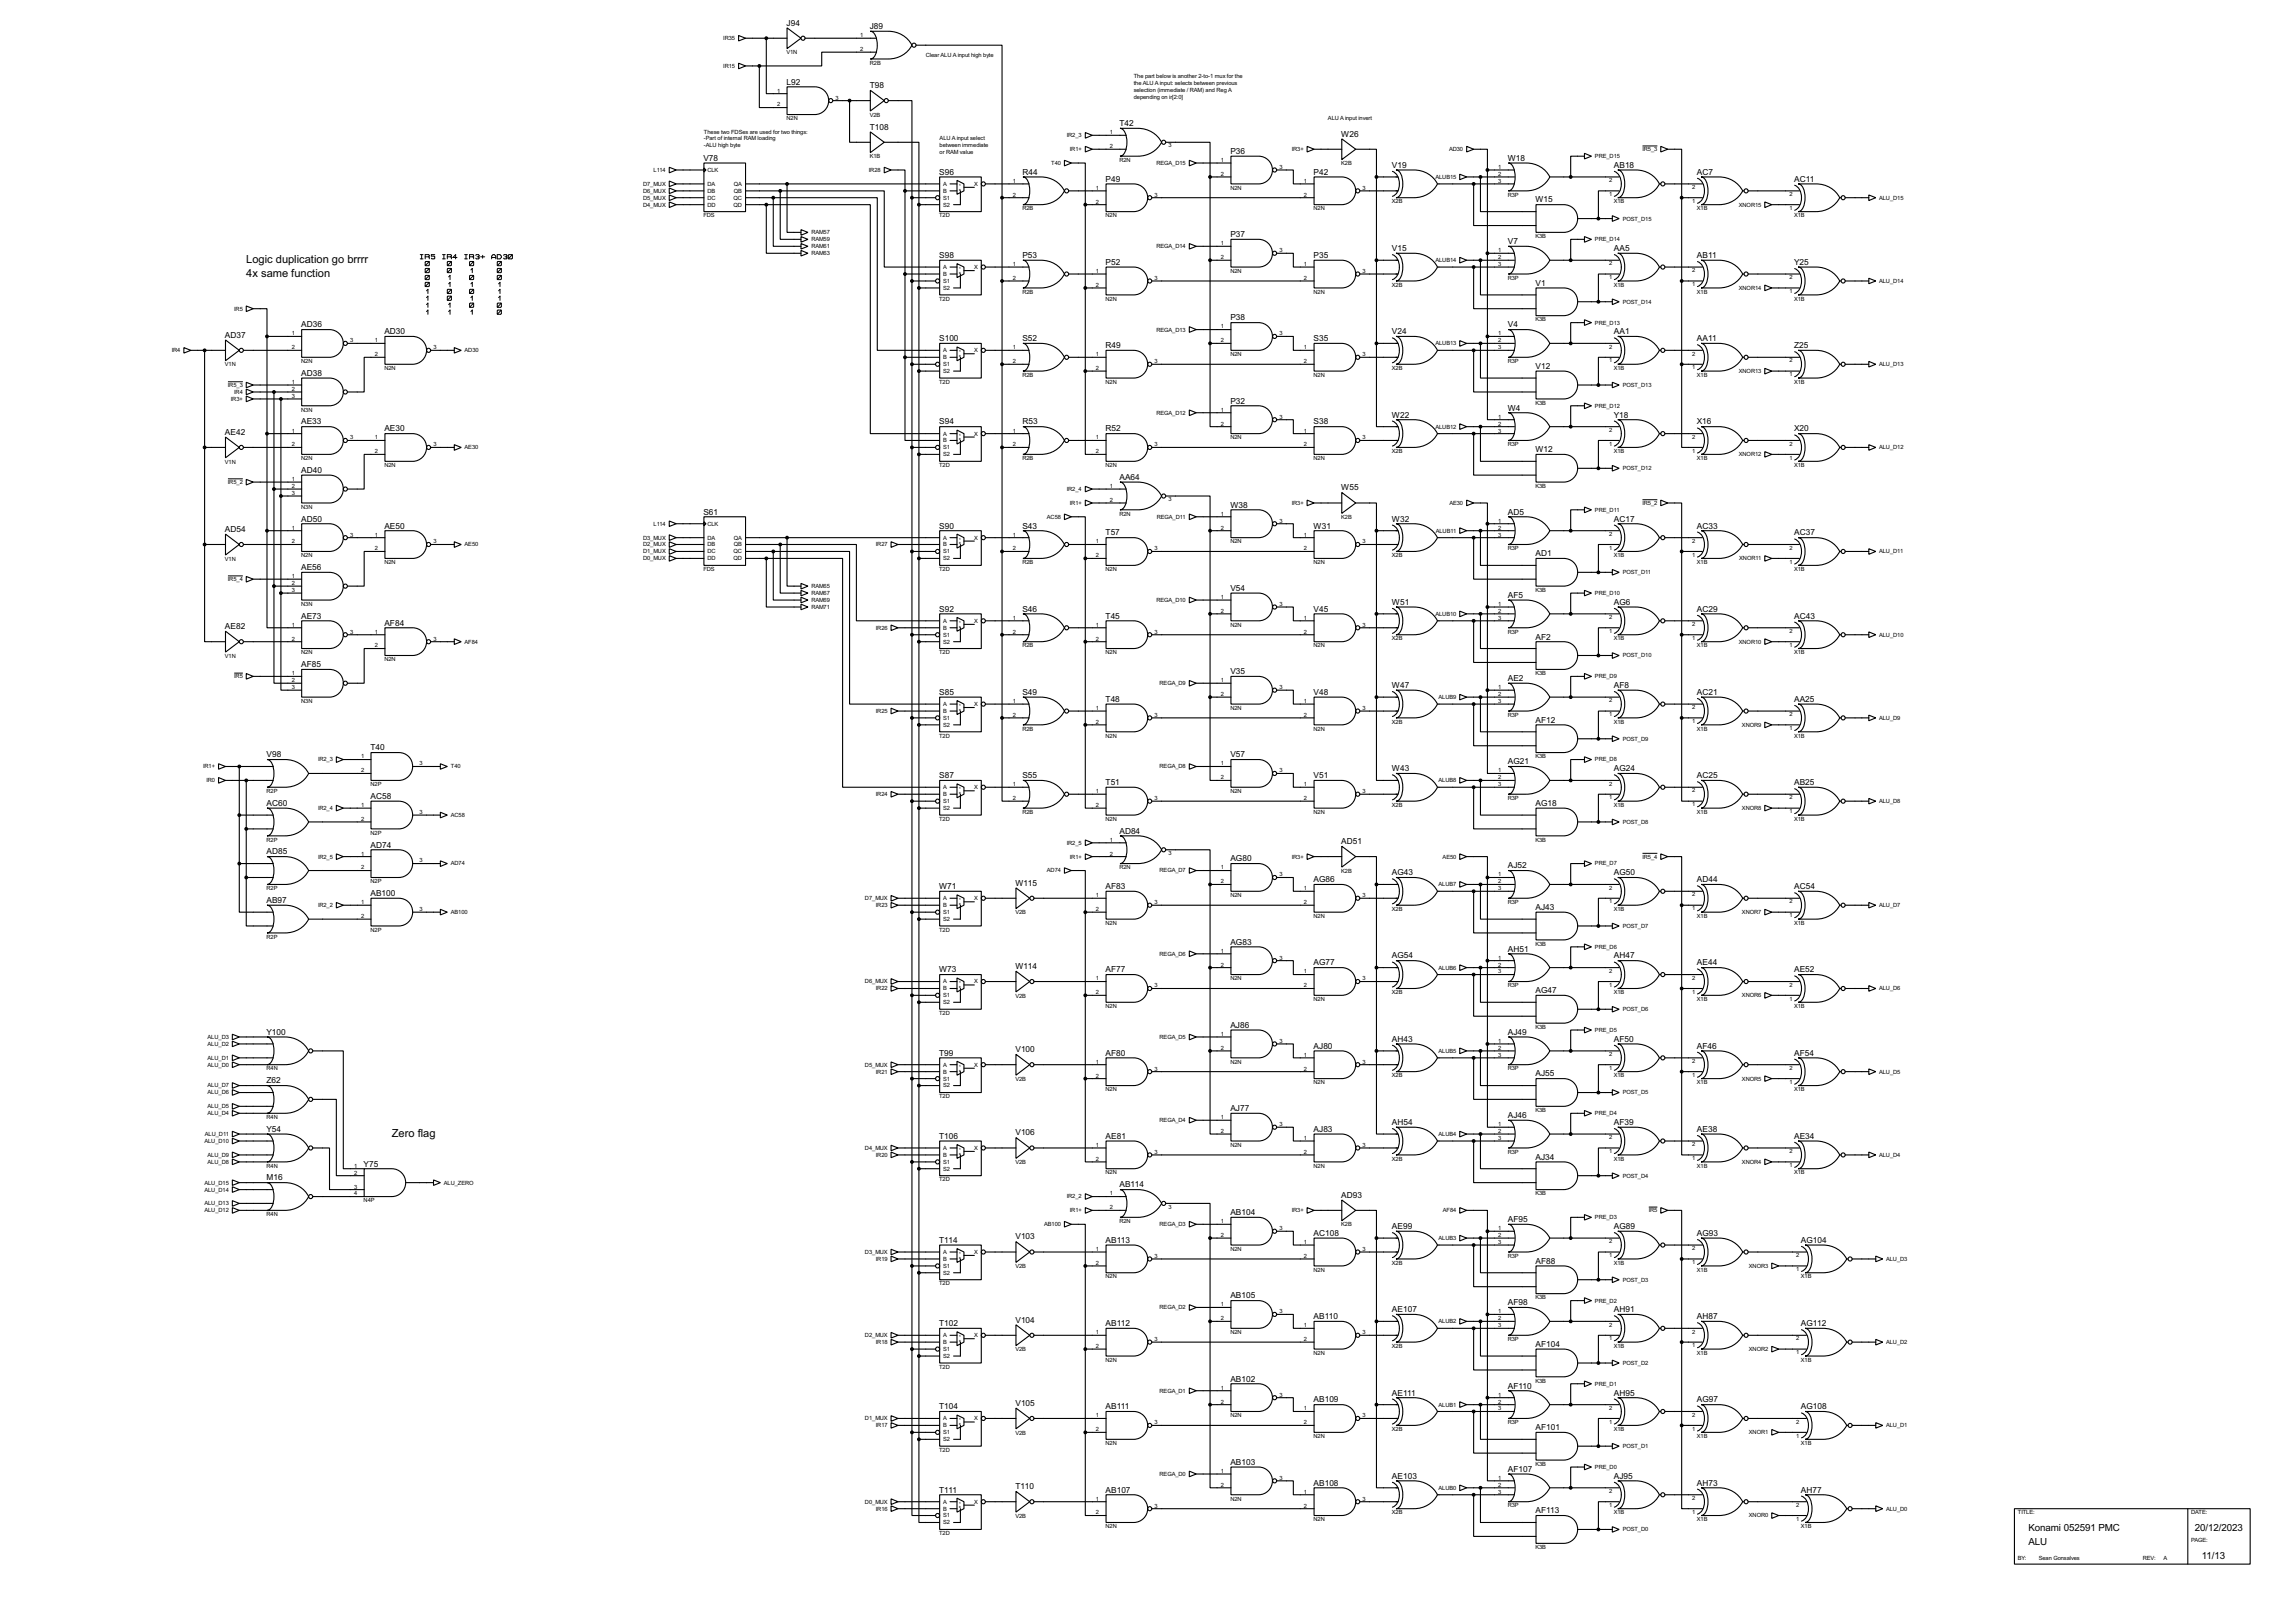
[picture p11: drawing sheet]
<svg xmlns="http://www.w3.org/2000/svg" width="841mm" height="587mm" viewBox="0 0 841 587" stroke-linecap="round" stroke-linejoin="round" font-family="sans-serif">
<defs><g id="words">
<g font-size="4.6">
<text x="90.2" y="96.4">Logic duplication go brrrr</text>
<text x="90.2" y="101.5">4x same function</text>
<text x="143.6" y="416.5">Zero flag</text>
</g>
<g font-size="4">
<text x="743" y="560.6">Konami 052591 PMC</text>
<text x="804" y="560.6">20/12/2023</text>
<text x="743" y="565.7">ALU</text>
<text x="806.5" y="570.8">11/13</text>
</g>
<g font-size="3.4">
<text x="288.1" y="9.4">J94</text>
<text x="318.6" y="10.6">J89</text>
<text x="288.1" y="31">L92</text>
<text x="318.6" y="32.3">T98</text>
<text x="318.6" y="47.5">T108</text>
<text x="410.1" y="46.2">T42</text>
<text x="491.3" y="50.1">W26</text>
<text x="257.7" y="58.9">V78</text>
<text x="450.7" y="56.4">P36</text>
<text x="552.3" y="58.9">W18</text>
<text x="344" y="64">S96</text>
<text x="374.5" y="64">R44</text>
<text x="481.2" y="64">P42</text>
<text x="509.9" y="61.4">V19</text>
<text x="591.2" y="61.4">AB18</text>
<text x="621.6" y="64">AC7</text>
<text x="405" y="66.5">P49</text>
<text x="657.2" y="66.5">AC11</text>
<text x="562.5" y="74.1">W15</text>
<text x="450.7" y="86.8">P37</text>
<text x="552.3" y="89.4">V7</text>
<text x="344" y="94.5">S98</text>
<text x="374.5" y="94.5">P53</text>
<text x="481.2" y="94.5">P35</text>
<text x="509.9" y="92">V15</text>
<text x="591.2" y="92">AA5</text>
<text x="621.6" y="94.5">AB11</text>
<text x="405" y="97">P52</text>
<text x="657.2" y="97">Y25</text>
<text x="562.5" y="104.7">V1</text>
<text x="110.3" y="119.9">AD36</text>
<text x="450.7" y="117.4">P38</text>
<text x="552.3" y="119.9">V4</text>
<text x="82.4" y="123.7">AD37</text>
<text x="140.8" y="122.4">AD30</text>
<text x="344" y="124.9">S100</text>
<text x="374.5" y="124.9">S52</text>
<text x="481.2" y="124.9">S35</text>
<text x="509.9" y="122.4">V24</text>
<text x="591.2" y="122.4">AA1</text>
<text x="621.6" y="124.9">AA11</text>
<text x="405" y="127.5">R49</text>
<text x="657.2" y="127.5">Z25</text>
<text x="110.3" y="137.6">AD38</text>
<text x="562.5" y="135.1">V12</text>
<text x="450.7" y="147.8">P32</text>
<text x="110.3" y="155.5">AE33</text>
<text x="344" y="155.5">S94</text>
<text x="374.5" y="155.5">R53</text>
<text x="481.2" y="155.5">S38</text>
<text x="509.9" y="152.9">W22</text>
<text x="552.3" y="150.3">W4</text>
<text x="591.2" y="152.9">Y18</text>
<text x="621.6" y="155.5">X16</text>
<text x="82.4" y="159.3">AE42</text>
<text x="140.8" y="158">AE30</text>
<text x="405" y="158">R52</text>
<text x="657.2" y="158">X20</text>
<text x="562.5" y="165.6">W12</text>
<text x="110.3" y="173.2">AD40</text>
<text x="410.1" y="175.7">AA64</text>
<text x="491.3" y="179.6">W55</text>
<text x="450.7" y="185.9">W38</text>
<text x="110.3" y="191">AD50</text>
<text x="257.7" y="188.4">S61</text>
<text x="509.9" y="191">W32</text>
<text x="552.3" y="188.4">AD5</text>
<text x="591.2" y="191">AC17</text>
<text x="82.4" y="194.8">AD54</text>
<text x="140.8" y="193.6">AE50</text>
<text x="344" y="193.6">S90</text>
<text x="374.5" y="193.6">S43</text>
<text x="405" y="196.1">T57</text>
<text x="481.2" y="193.6">W31</text>
<text x="621.6" y="193.6">AC33</text>
<text x="657.2" y="196.1">AC37</text>
<text x="562.5" y="203.7">AD1</text>
<text x="110.3" y="208.8">AE56</text>
<text x="450.7" y="216.4">V54</text>
<text x="509.9" y="221.5">W51</text>
<text x="552.3" y="219">AF5</text>
<text x="591.2" y="221.5">AG6</text>
<text x="110.3" y="226.6">AE73</text>
<text x="344" y="224">S92</text>
<text x="374.5" y="224">S46</text>
<text x="405" y="226.6">T45</text>
<text x="481.2" y="224">V45</text>
<text x="621.6" y="224">AC29</text>
<text x="657.2" y="226.6">AC43</text>
<text x="82.4" y="230.4">AE82</text>
<text x="140.8" y="229.1">AF84</text>
<text x="562.5" y="234.2">AF2</text>
<text x="110.3" y="244.4">AF85</text>
<text x="450.7" y="246.9">V35</text>
<text x="509.9" y="252">W47</text>
<text x="552.3" y="249.4">AE2</text>
<text x="591.2" y="252">AF8</text>
<text x="344" y="254.5">S85</text>
<text x="374.5" y="254.5">S49</text>
<text x="405" y="257.1">T48</text>
<text x="481.2" y="254.5">V48</text>
<text x="621.6" y="254.5">AC21</text>
<text x="657.2" y="257.1">AA25</text>
<text x="562.5" y="264.7">AF12</text>
<text x="135.7" y="274.8">T40</text>
<text x="97.6" y="277.4">V98</text>
<text x="450.7" y="277.4">V57</text>
<text x="552.3" y="279.9">AG21</text>
<text x="344" y="285">S87</text>
<text x="374.5" y="285">S55</text>
<text x="405" y="287.5">T51</text>
<text x="481.2" y="285">V51</text>
<text x="509.9" y="282.5">W43</text>
<text x="591.2" y="282.5">AG24</text>
<text x="621.6" y="285">AC25</text>
<text x="657.2" y="287.5">AB25</text>
<text x="135.7" y="292.6">AC58</text>
<text x="97.6" y="295.2">AC60</text>
<text x="562.5" y="295.2">AG18</text>
<text x="410.1" y="305.3">AD84</text>
<text x="135.7" y="310.4">AD74</text>
<text x="491.3" y="309.1">AD51</text>
<text x="97.6" y="312.9">AD85</text>
<text x="450.7" y="315.5">AG80</text>
<text x="481.2" y="323.1">AG86</text>
<text x="509.9" y="320.6">AG43</text>
<text x="552.3" y="318">AJ52</text>
<text x="591.2" y="320.6">AG50</text>
<text x="621.6" y="323.1">AD44</text>
<text x="135.7" y="328.2">AB100</text>
<text x="344" y="325.6">W71</text>
<text x="372" y="324.4">W115</text>
<text x="405" y="325.6">AF83</text>
<text x="657.2" y="325.6">AC54</text>
<text x="97.6" y="330.7">AB97</text>
<text x="562.5" y="333.3">AJ43</text>
<text x="450.7" y="346">AG83</text>
<text x="481.2" y="353.6">AG77</text>
<text x="509.9" y="351">AG54</text>
<text x="552.3" y="348.5">AH51</text>
<text x="591.2" y="351">AH47</text>
<text x="621.6" y="353.6">AE44</text>
<text x="344" y="356.1">W73</text>
<text x="372" y="354.9">W114</text>
<text x="405" y="356.1">AF77</text>
<text x="657.2" y="356.1">AE52</text>
<text x="562.5" y="363.7">AG47</text>
<text x="450.7" y="376.4">AJ86</text>
<text x="97.6" y="379">Y100</text>
<text x="509.9" y="381.5">AH43</text>
<text x="552.3" y="379">AJ49</text>
<text x="591.2" y="381.5">AF50</text>
<text x="344" y="386.6">T99</text>
<text x="372" y="385.3">V100</text>
<text x="405" y="386.6">AF80</text>
<text x="481.2" y="384.1">AJ80</text>
<text x="621.6" y="384.1">AF46</text>
<text x="657.2" y="386.6">AF54</text>
<text x="562.5" y="394.2">AJ55</text>
<text x="97.6" y="396.8">Z62</text>
<text x="450.7" y="406.9">AJ77</text>
<text x="509.9" y="412">AH54</text>
<text x="552.3" y="409.5">AJ46</text>
<text x="591.2" y="412">AF39</text>
<text x="97.6" y="414.5">Y54</text>
<text x="344" y="417.1">T106</text>
<text x="372" y="415.8">V106</text>
<text x="405" y="417.1">AE81</text>
<text x="481.2" y="414.5">AJ83</text>
<text x="621.6" y="414.5">AE38</text>
<text x="657.2" y="417.1">AE34</text>
<text x="562.5" y="424.7">AJ34</text>
<text x="133.2" y="427.2">Y75</text>
<text x="97.6" y="432.3">M16</text>
<text x="410.1" y="434.9">AB114</text>
<text x="491.3" y="438.7">AD93</text>
<text x="450.7" y="445">AB104</text>
<text x="552.3" y="447.6">AF95</text>
<text x="344" y="455.2">T114</text>
<text x="372" y="453.9">V103</text>
<text x="405" y="455.2">AB113</text>
<text x="481.2" y="452.6">AC108</text>
<text x="509.9" y="450.1">AE99</text>
<text x="591.2" y="450.1">AG89</text>
<text x="621.6" y="452.6">AG93</text>
<text x="659.7" y="455.2">AG104</text>
<text x="562.5" y="462.8">AF88</text>
<text x="450.7" y="475.5">AB105</text>
<text x="552.3" y="478">AF98</text>
<text x="344" y="485.7">T102</text>
<text x="372" y="484.4">V104</text>
<text x="405" y="485.7">AB112</text>
<text x="481.2" y="483.1">AB110</text>
<text x="509.9" y="480.6">AE107</text>
<text x="591.2" y="480.6">AH91</text>
<text x="621.6" y="483.1">AH87</text>
<text x="659.7" y="485.7">AG112</text>
<text x="562.5" y="493.3">AF104</text>
<text x="450.7" y="506">AB102</text>
<text x="552.3" y="508.5">AF110</text>
<text x="372" y="514.9">V105</text>
<text x="481.2" y="513.6">AB109</text>
<text x="509.9" y="511.1">AE111</text>
<text x="591.2" y="511.1">AH95</text>
<text x="621.6" y="513.6">AG97</text>
<text x="344" y="516.1">T104</text>
<text x="405" y="516.1">AB111</text>
<text x="659.7" y="516.1">AG108</text>
<text x="562.5" y="523.8">AF101</text>
<text x="450.7" y="536.5">AB103</text>
<text x="552.3" y="539">AF107</text>
<text x="372" y="545.4">T110</text>
<text x="481.2" y="544.1">AB108</text>
<text x="509.9" y="541.5">AE103</text>
<text x="591.2" y="541.5">AJ95</text>
<text x="621.6" y="544.1">AH73</text>
<text x="344" y="546.6">T111</text>
<text x="405" y="546.6">AB107</text>
<text x="659.7" y="546.6">AH77</text>
<text x="562.5" y="554.2">AF113</text>
</g>
<g font-size="2.4">
<text x="265" y="14.7">IR35</text>
<text x="315.1" y="13.6">1</text>
<text x="288.1" y="19.9">V1N</text>
<text x="315.1" y="18.7">2</text>
<text x="318.6" y="23.7">R2B</text>
<text x="339.1" y="21">Clear ALU Ainput high byte</text>
<text x="265" y="24.8">IR15</text>
<text x="415.3" y="28.6">The part below is another 2-to-1 mux for the</text>
<text x="284.7" y="33.9">1</text>
<text x="415.3" y="31.1">the ALU Ainput: selects between previous</text>
<text x="415.3" y="33.7">selection (immediate / RAM) and Reg A</text>
<text x="284.7" y="39">2</text>
<text x="306.1" y="36.5">3</text>
<text x="415.3" y="36.2">depending on ir[2:0]</text>
<text x="288.1" y="44.1">N2N</text>
<text x="318.6" y="42.8">V2B</text>
<text x="486.5" y="43.8">ALU Ainput invert</text>
<text x="257.9" y="48.9">These two FDSes are used for two things:</text>
<text x="257.9" y="51.5">-Part of internal RAM loading</text>
<text x="344.2" y="51.5">ALU Ainput select</text>
<text x="390.8" y="50.2">IR2_3</text>
<text x="406.6" y="49.2">1</text>
<text x="257.9" y="54">-ALU high byte</text>
<text x="318.6" y="58">K1B</text>
<text x="344.2" y="54">between immediate</text>
<text x="344.2" y="56.5">or RAM value</text>
<text x="391.9" y="55.4">IR1+</text>
<text x="406.6" y="54.3">2</text>
<text x="410.1" y="59.3">R2N</text>
<text x="428" y="54">3</text>
<text x="447.2" y="59.3">1</text>
<text x="473.2" y="55.4">IR3+</text>
<text x="530.8" y="55.4">AD30</text>
<text x="584.3" y="57.9">PRE_D15</text>
<text x="601.7" y="55.4">IR5_3</text>
<text x="239.4" y="62.9">L114</text>
<text x="259.1" y="62.9">CLK</text>
<text x="318.3" y="62.9">IR28</text>
<text x="385.1" y="60.4">T40</text>
<text x="423.6" y="60.4">REGA_D15</text>
<text x="447.2" y="64.4">2</text>
<text x="468.7" y="61.9">3</text>
<text x="491.3" y="60.6">K2B</text>
<text x="525.8" y="65.5">ALUB15</text>
<text x="548.8" y="61.9">1</text>
<text x="548.8" y="64.4">2</text>
<text x="235.6" y="68.1">D7_MUX</text>
<text x="235.6" y="70.6">D6_MUX</text>
<text x="259.1" y="68.1">DA</text>
<text x="259.1" y="70.6">DB</text>
<text x="268.9" y="68.1">QA</text>
<text x="268.9" y="70.6">QB</text>
<text x="345.5" y="68.1">A</text>
<text x="345.5" y="70.6">B</text>
<text x="356.8" y="68.1">X</text>
<text x="371" y="67">1</text>
<text x="371" y="72">2</text>
<text x="401.5" y="69.5">1</text>
<text x="423" y="72">3</text>
<text x="450.7" y="69.5">N2N</text>
<text x="477.7" y="67">1</text>
<text x="477.7" y="72">2</text>
<text x="499.2" y="69.5">3</text>
<text x="548.8" y="67">3</text>
<text x="552.3" y="72">R3P</text>
<text x="589.5" y="71.8">1</text>
<text x="589.5" y="66.7">2</text>
<text x="619.9" y="69.2">2</text>
<text x="655.5" y="71.8">2</text>
<text x="235.6" y="75.6">D4_MUX</text>
<text x="235.6" y="73.1">D5_MUX</text>
<text x="259.1" y="73.1">DC</text>
<text x="259.1" y="75.6">DD</text>
<text x="268.7" y="73.1">QC</text>
<text x="268.7" y="75.6">QD</text>
<text x="345.5" y="75.6">S2</text>
<text x="345.5" y="73.1">S1</text>
<text x="374.5" y="77">R2B</text>
<text x="401.5" y="74.6">2</text>
<text x="481.2" y="77">N2N</text>
<text x="509.9" y="74.5">X2B</text>
<text x="591.2" y="74.5">X1B</text>
<text x="619.9" y="74.3">1</text>
<text x="621.6" y="77">X1B</text>
<text x="637" y="75.6">XNOR15</text>
<text x="655.5" y="76.9">1</text>
<text x="688.4" y="73.1">ALU_D15</text>
<text x="257.7" y="79.6">FDS</text>
<text x="344" y="79.6">T2D</text>
<text x="405" y="79.6">N2N</text>
<text x="594.4" y="80.8">POST_D15</text>
<text x="657.2" y="79.6">X1B</text>
<text x="297.2" y="85.8">RAM57</text>
<text x="297.2" y="88.3">RAM59</text>
<text x="447.2" y="89.8">1</text>
<text x="562.5" y="87.2">K3B</text>
<text x="584.3" y="88.3">PRE_D14</text>
<text x="297.2" y="90.9">RAM61</text>
<text x="297.2" y="93.5">RAM63</text>
<text x="423.6" y="90.9">REGA_D14</text>
<text x="447.2" y="94.9">2</text>
<text x="468.7" y="92.4">3</text>
<text x="525.8" y="96">ALUB14</text>
<text x="548.8" y="92.4">1</text>
<text x="548.8" y="94.9">2</text>
<text x="345.5" y="98.5">A</text>
<text x="345.5" y="101">B</text>
<text x="356.8" y="98.5">X</text>
<text x="371" y="97.4">1</text>
<text x="401.5" y="100">1</text>
<text x="450.7" y="99.9">N2N</text>
<text x="477.7" y="97.4">1</text>
<text x="499.2" y="100">3</text>
<text x="548.8" y="97.4">3</text>
<text x="589.5" y="97.2">2</text>
<text x="619.9" y="99.7">2</text>
<text x="345.5" y="106.2">S2</text>
<text x="345.5" y="103.6">S1</text>
<text x="371" y="102.5">2</text>
<text x="374.5" y="107.6">R2B</text>
<text x="401.5" y="105.1">2</text>
<text x="423" y="102.5">3</text>
<text x="477.7" y="102.5">2</text>
<text x="481.2" y="107.6">N2N</text>
<text x="509.9" y="105">X2B</text>
<text x="552.3" y="102.4">R3P</text>
<text x="589.5" y="102.3">1</text>
<text x="591.2" y="105">X1B</text>
<text x="619.9" y="104.8">1</text>
<text x="621.6" y="107.6">X1B</text>
<text x="637" y="106.2">XNOR14</text>
<text x="655.5" y="107.3">1</text>
<text x="655.5" y="102.3">2</text>
<text x="688.4" y="103.6">ALU_D14</text>
<text x="85.8" y="113.7">IR5</text>
<text x="344" y="110.1">T2D</text>
<text x="405" y="110.1">N2N</text>
<text x="594.4" y="111.2">POST_D14</text>
<text x="657.2" y="110.1">X1B</text>
<text x="562.5" y="117.7">K3B</text>
<text x="584.3" y="118.9">PRE_D13</text>
<text x="106.9" y="122.8">1</text>
<text x="128.3" y="125.4">3</text>
<text x="137.3" y="125.4">1</text>
<text x="423.6" y="121.4">REGA_D13</text>
<text x="447.2" y="120.3">1</text>
<text x="447.2" y="125.4">2</text>
<text x="468.7" y="122.8">3</text>
<text x="548.8" y="122.8">1</text>
<text x="548.8" y="125.4">2</text>
<text x="62.9" y="129">IR4</text>
<text x="106.9" y="127.9">2</text>
<text x="137.3" y="130.5">2</text>
<text x="158.8" y="127.9">3</text>
<text x="170.2" y="129">AD30</text>
<text x="345.5" y="129">A</text>
<text x="345.5" y="131.6">B</text>
<text x="356.8" y="129">X</text>
<text x="371" y="127.9">1</text>
<text x="401.5" y="130.5">1</text>
<text x="450.7" y="130.4">N2N</text>
<text x="477.7" y="127.9">1</text>
<text x="499.2" y="130.5">3</text>
<text x="525.8" y="126.4">ALUB13</text>
<text x="548.8" y="127.9">3</text>
<text x="589.5" y="127.7">2</text>
<text x="619.9" y="130.2">2</text>
<text x="82.4" y="134.2">V1N</text>
<text x="110.3" y="133">N2N</text>
<text x="140.8" y="135.5">N2N</text>
<text x="345.5" y="136.6">S2</text>
<text x="345.5" y="134.1">S1</text>
<text x="371" y="133">2</text>
<text x="401.5" y="135.5">2</text>
<text x="423" y="133">3</text>
<text x="477.7" y="133">2</text>
<text x="509.9" y="135.5">X2B</text>
<text x="552.3" y="133">R3P</text>
<text x="589.5" y="132.7">1</text>
<text x="591.2" y="135.5">X1B</text>
<text x="619.9" y="135.3">1</text>
<text x="637" y="136.6">XNOR13</text>
<text x="655.5" y="137.8">1</text>
<text x="655.5" y="132.7">2</text>
<text x="688.4" y="134.1">ALU_D13</text>
<text x="83.5" y="141.7">IR5_3</text>
<text x="106.9" y="140.6">1</text>
<text x="106.9" y="143.2">2</text>
<text x="344" y="140.5">T2D</text>
<text x="374.5" y="138">R2B</text>
<text x="405" y="140.5">N2N</text>
<text x="481.2" y="138">N2N</text>
<text x="594.4" y="141.7">POST_D13</text>
<text x="621.6" y="138">X1B</text>
<text x="657.2" y="140.5">X1B</text>
<text x="84.6" y="146.8">IR3+</text>
<text x="85.8" y="144.3">IR4</text>
<text x="106.9" y="145.7">3</text>
<text x="562.5" y="148.2">K3B</text>
<text x="584.3" y="149.3">PRE_D12</text>
<text x="110.3" y="150.7">N3N</text>
<text x="423.6" y="151.8">REGA_D12</text>
<text x="447.2" y="150.8">1</text>
<text x="447.2" y="155.9">2</text>
<text x="468.7" y="153.3">3</text>
<text x="548.8" y="153.3">1</text>
<text x="548.8" y="155.9">2</text>
<text x="106.9" y="158.4">1</text>
<text x="128.3" y="160.9">3</text>
<text x="137.3" y="160.9">1</text>
<text x="345.5" y="159.5">A</text>
<text x="356.8" y="159.5">X</text>
<text x="371" y="158.4">1</text>
<text x="401.5" y="160.9">1</text>
<text x="450.7" y="160.9">N2N</text>
<text x="477.7" y="158.4">1</text>
<text x="499.2" y="160.9">3</text>
<text x="525.8" y="157">ALUB12</text>
<text x="548.8" y="158.4">3</text>
<text x="589.5" y="158.1">2</text>
<text x="619.9" y="160.7">2</text>
<text x="106.9" y="163.5">2</text>
<text x="137.3" y="166">2</text>
<text x="158.8" y="163.5">3</text>
<text x="170.2" y="164.5">AE30</text>
<text x="345.5" y="167.1">S2</text>
<text x="345.5" y="162">B</text>
<text x="345.5" y="164.5">S1</text>
<text x="371" y="163.5">2</text>
<text x="401.5" y="166">2</text>
<text x="423" y="163.5">3</text>
<text x="477.7" y="163.5">2</text>
<text x="509.9" y="165.9">X2B</text>
<text x="552.3" y="163.4">R3P</text>
<text x="589.5" y="163.2">1</text>
<text x="591.2" y="165.9">X1B</text>
<text x="619.9" y="165.8">1</text>
<text x="637" y="167.1">XNOR12</text>
<text x="655.5" y="163.2">2</text>
<text x="688.4" y="164.5">ALU_D12</text>
<text x="82.4" y="169.8">V1N</text>
<text x="110.3" y="168.5">N2N</text>
<text x="140.8" y="171.1">N2N</text>
<text x="344" y="171.1">T2D</text>
<text x="374.5" y="168.5">R2B</text>
<text x="405" y="171.1">N2N</text>
<text x="481.2" y="168.5">N2N</text>
<text x="594.4" y="172.2">POST_D12</text>
<text x="621.6" y="168.5">X1B</text>
<text x="655.5" y="168.3">1</text>
<text x="657.2" y="171.1">X1B</text>
<text x="83.5" y="177.2">IR5_2</text>
<text x="106.9" y="176.2">1</text>
<text x="106.9" y="178.7">2</text>
<text x="390.8" y="179.8">IR2_4</text>
<text x="406.6" y="178.7">1</text>
<text x="562.5" y="178.6">K3B</text>
<text x="106.9" y="181.3">3</text>
<text x="391.9" y="184.9">IR1+</text>
<text x="406.6" y="183.8">2</text>
<text x="428" y="183.6">3</text>
<text x="473.2" y="184.9">IR3+</text>
<text x="531" y="184.9">AE30</text>
<text x="601.7" y="184.9">IR5_2</text>
<text x="110.3" y="186.3">N3N</text>
<text x="383.5" y="189.9">AC58</text>
<text x="410.1" y="188.8">R2N</text>
<text x="423.8" y="189.9">REGA_D11</text>
<text x="447.2" y="188.9">1</text>
<text x="468.7" y="191.4">3</text>
<text x="491.3" y="190.1">K2B</text>
<text x="548.8" y="191.4">1</text>
<text x="584.3" y="187.4">PRE_D11</text>
<text x="106.9" y="194">1</text>
<text x="128.3" y="196.5">3</text>
<text x="137.3" y="196.5">1</text>
<text x="235.6" y="197.6">D3_MUX</text>
<text x="239.4" y="192.5">L114</text>
<text x="259.1" y="192.5">CLK</text>
<text x="259.1" y="197.6">DA</text>
<text x="268.9" y="197.6">QA</text>
<text x="345.5" y="197.6">A</text>
<text x="356.8" y="197.6">X</text>
<text x="371" y="196.5">1</text>
<text x="447.2" y="194">2</text>
<text x="477.7" y="196.5">1</text>
<text x="526" y="195.1">ALUB11</text>
<text x="548.8" y="194">2</text>
<text x="548.8" y="196.5">3</text>
<text x="589.5" y="196.3">2</text>
<text x="106.9" y="199">2</text>
<text x="137.3" y="201.6">2</text>
<text x="158.8" y="199">3</text>
<text x="170.2" y="200.1">AE50</text>
<text x="235.6" y="200.1">D2_MUX</text>
<text x="235.6" y="202.6">D1_MUX</text>
<text x="259.1" y="200.1">DB</text>
<text x="259.1" y="202.6">DC</text>
<text x="268.7" y="202.6">QC</text>
<text x="268.9" y="200.1">QB</text>
<text x="320.9" y="200.1">IR27</text>
<text x="345.5" y="200.1">B</text>
<text x="345.5" y="202.6">S1</text>
<text x="371" y="201.6">2</text>
<text x="401.5" y="199">1</text>
<text x="423" y="201.6">3</text>
<text x="450.7" y="199">N2N</text>
<text x="477.7" y="201.6">2</text>
<text x="499.2" y="199">3</text>
<text x="552.3" y="201.5">R3P</text>
<text x="589.5" y="201.3">1</text>
<text x="619.9" y="203.9">1</text>
<text x="619.9" y="198.8">2</text>
<text x="655.5" y="201.3">2</text>
<text x="688.4" y="202.6">ALU_D11</text>
<text x="82.4" y="205.3">V1N</text>
<text x="110.3" y="204">N2N</text>
<text x="140.8" y="206.6">N2N</text>
<text x="235.6" y="205.2">D0_MUX</text>
<text x="257.7" y="209.2">FDS</text>
<text x="259.1" y="205.2">DD</text>
<text x="268.7" y="205.2">QD</text>
<text x="344" y="209.2">T2D</text>
<text x="345.5" y="205.2">S2</text>
<text x="374.5" y="206.6">R2B</text>
<text x="401.5" y="204.1">2</text>
<text x="405" y="209.2">N2N</text>
<text x="481.2" y="206.6">N2N</text>
<text x="509.9" y="204">X2B</text>
<text x="591.2" y="204">X1B</text>
<text x="621.6" y="206.6">X1B</text>
<text x="637.1" y="205.2">XNOR11</text>
<text x="655.5" y="206.4">1</text>
<text x="657.2" y="209.2">X1B</text>
<text x="83.5" y="212.8">IR5_4</text>
<text x="106.9" y="211.7">1</text>
<text x="106.9" y="214.3">2</text>
<text x="297.2" y="215.3">RAM65</text>
<text x="594.4" y="210.3">POST_D11</text>
<text x="106.9" y="216.8">3</text>
<text x="110.3" y="221.9">N3N</text>
<text x="297.2" y="217.9">RAM67</text>
<text x="297.2" y="220.5">RAM69</text>
<text x="423.6" y="220.5">REGA_D10</text>
<text x="447.2" y="219.4">1</text>
<text x="468.7" y="221.9">3</text>
<text x="548.8" y="221.9">1</text>
<text x="562.5" y="216.7">K3B</text>
<text x="584.3" y="217.9">PRE_D10</text>
<text x="297.2" y="223">RAM71</text>
<text x="371" y="227">1</text>
<text x="447.2" y="224.4">2</text>
<text x="477.7" y="227">1</text>
<text x="525.8" y="225.5">ALUB10</text>
<text x="548.8" y="224.4">2</text>
<text x="548.8" y="227">3</text>
<text x="589.5" y="226.7">2</text>
<text x="106.9" y="229.5">1</text>
<text x="128.3" y="232.1">3</text>
<text x="137.3" y="232.1">1</text>
<text x="320.9" y="230.6">IR26</text>
<text x="345.5" y="228.1">A</text>
<text x="345.5" y="230.6">B</text>
<text x="345.5" y="233.2">S1</text>
<text x="356.8" y="228.1">X</text>
<text x="371" y="232.1">2</text>
<text x="401.5" y="229.5">1</text>
<text x="423" y="232.1">3</text>
<text x="450.7" y="229.5">N2N</text>
<text x="477.7" y="232.1">2</text>
<text x="499.2" y="229.5">3</text>
<text x="552.3" y="232">R3P</text>
<text x="589.5" y="231.8">1</text>
<text x="619.9" y="229.3">2</text>
<text x="655.5" y="231.8">2</text>
<text x="688.4" y="233.2">ALU_D10</text>
<text x="106.9" y="234.6">2</text>
<text x="110.3" y="239.6">N2N</text>
<text x="137.3" y="237.1">2</text>
<text x="158.8" y="234.6">3</text>
<text x="170.2" y="235.7">AF84</text>
<text x="344" y="239.6">T2D</text>
<text x="345.5" y="235.7">S2</text>
<text x="374.5" y="237.1">R2B</text>
<text x="401.5" y="234.6">2</text>
<text x="405" y="239.6">N2N</text>
<text x="481.2" y="237.1">N2N</text>
<text x="509.9" y="234.6">X2B</text>
<text x="591.2" y="234.6">X1B</text>
<text x="619.9" y="234.4">1</text>
<text x="621.6" y="237.1">X1B</text>
<text x="637" y="235.7">XNOR10</text>
<text x="655.5" y="236.9">1</text>
<text x="657.2" y="239.6">X1B</text>
<text x="82.4" y="240.9">V1N</text>
<text x="140.8" y="242.2">N2N</text>
<text x="594.4" y="240.8">POST_D10</text>
<text x="85.8" y="248.4">IR5</text>
<text x="106.9" y="247.3">1</text>
<text x="106.9" y="249.8">2</text>
<text x="424.7" y="250.9">REGA_D9</text>
<text x="447.2" y="249.8">1</text>
<text x="562.5" y="247.3">K3B</text>
<text x="584.3" y="248.4">PRE_D9</text>
<text x="106.9" y="252.4">3</text>
<text x="110.3" y="257.4">N3N</text>
<text x="371" y="257.5">1</text>
<text x="447.2" y="254.9">2</text>
<text x="468.7" y="252.4">3</text>
<text x="477.7" y="257.5">1</text>
<text x="527" y="256">ALUB9</text>
<text x="548.8" y="252.4">1</text>
<text x="548.8" y="254.9">2</text>
<text x="548.8" y="257.5">3</text>
<text x="589.5" y="257.2">2</text>
<text x="320.9" y="261.1">IR25</text>
<text x="345.5" y="258.6">A</text>
<text x="345.5" y="261.1">B</text>
<text x="345.5" y="263.6">S1</text>
<text x="356.8" y="258.6">X</text>
<text x="371" y="262.5">2</text>
<text x="401.5" y="260">1</text>
<text x="423" y="262.5">3</text>
<text x="450.7" y="260">N2N</text>
<text x="477.7" y="262.5">2</text>
<text x="499.2" y="260">3</text>
<text x="552.3" y="262.5">R3P</text>
<text x="589.5" y="262.3">1</text>
<text x="619.9" y="259.8">2</text>
<text x="655.5" y="262.3">2</text>
<text x="688.4" y="263.6">ALU_D9</text>
<text x="345.5" y="266.2">S2</text>
<text x="374.5" y="267.6">R2B</text>
<text x="401.5" y="265.1">2</text>
<text x="481.2" y="267.6">N2N</text>
<text x="509.9" y="265">X2B</text>
<text x="591.2" y="265">X1B</text>
<text x="619.9" y="264.8">1</text>
<text x="621.6" y="267.6">X1B</text>
<text x="638.1" y="266.2">XNOR9</text>
<text x="655.5" y="267.4">1</text>
<text x="344" y="270.1">T2D</text>
<text x="405" y="270.1">N2N</text>
<text x="594.4" y="271.3">POST_D9</text>
<text x="657.2" y="270.1">X1B</text>
<text x="74.4" y="281.4">IR1+</text>
<text x="116.5" y="278.9">IR2_3</text>
<text x="132.3" y="277.8">1</text>
<text x="153.7" y="280.3">3</text>
<text x="165.2" y="281.4">T40</text>
<text x="424.7" y="281.4">REGA_D8</text>
<text x="447.2" y="280.3">1</text>
<text x="562.5" y="277.7">K3B</text>
<text x="584.3" y="278.9">PRE_D8</text>
<text x="75.6" y="286.5">IR0</text>
<text x="132.3" y="282.9">2</text>
<text x="135.7" y="287.9">N2P</text>
<text x="371" y="287.9">1</text>
<text x="447.2" y="285.4">2</text>
<text x="468.7" y="282.9">3</text>
<text x="477.7" y="287.9">1</text>
<text x="527" y="286.5">ALUB8</text>
<text x="548.8" y="282.9">1</text>
<text x="548.8" y="285.4">2</text>
<text x="548.8" y="287.9">3</text>
<text x="589.5" y="287.7">2</text>
<text x="97.6" y="290.4">R2P</text>
<text x="320.9" y="291.6">IR24</text>
<text x="345.5" y="289">A</text>
<text x="345.5" y="291.6">B</text>
<text x="356.8" y="289">X</text>
<text x="371" y="293">2</text>
<text x="401.5" y="290.5">1</text>
<text x="423" y="293">3</text>
<text x="450.7" y="290.4">N2N</text>
<text x="477.7" y="293">2</text>
<text x="499.2" y="290.5">3</text>
<text x="552.3" y="293">R3P</text>
<text x="589.5" y="292.8">1</text>
<text x="619.9" y="290.2">2</text>
<text x="655.5" y="292.8">2</text>
<text x="116.5" y="296.7">IR2_4</text>
<text x="132.3" y="295.6">1</text>
<text x="153.7" y="298.1">3</text>
<text x="165.2" y="299.2">AC58</text>
<text x="345.5" y="296.7">S2</text>
<text x="345.5" y="294.1">S1</text>
<text x="374.5" y="298.1">R2B</text>
<text x="401.5" y="295.6">2</text>
<text x="481.2" y="298.1">N2N</text>
<text x="509.9" y="295.5">X2B</text>
<text x="591.2" y="295.5">X1B</text>
<text x="619.9" y="295.3">1</text>
<text x="621.6" y="298.1">X1B</text>
<text x="638.1" y="296.7">XNOR8</text>
<text x="655.5" y="297.9">1</text>
<text x="688.4" y="294.1">ALU_D8</text>
<text x="132.3" y="300.6">2</text>
<text x="135.7" y="305.7">N2P</text>
<text x="344" y="300.6">T2D</text>
<text x="405" y="300.6">N2N</text>
<text x="594.4" y="301.7">POST_D8</text>
<text x="657.2" y="300.6">X1B</text>
<text x="97.6" y="308.2">R2P</text>
<text x="390.8" y="309.4">IR2_5</text>
<text x="406.6" y="308.3">1</text>
<text x="562.5" y="308.2">K3B</text>
<text x="116.5" y="314.4">IR2_5</text>
<text x="132.3" y="313.3">1</text>
<text x="153.7" y="315.9">3</text>
<text x="165.2" y="317">AD74</text>
<text x="391.9" y="314.4">IR1+</text>
<text x="406.6" y="313.3">2</text>
<text x="428" y="313.1">3</text>
<text x="473.2" y="314.4">IR3+</text>
<text x="528.5" y="314.4">AE50</text>
<text x="584.3" y="317">PRE_D7</text>
<text x="601.7" y="314.4">IR5_4</text>
<text x="132.3" y="318.4">2</text>
<text x="135.7" y="323.5">N2P</text>
<text x="383.5" y="319.5">AD74</text>
<text x="410.1" y="318.4">R2N</text>
<text x="424.7" y="319.5">REGA_D7</text>
<text x="447.2" y="318.4">1</text>
<text x="447.2" y="323.5">2</text>
<text x="468.7" y="321">3</text>
<text x="491.3" y="319.7">K2B</text>
<text x="548.8" y="321">1</text>
<text x="548.8" y="323.5">2</text>
<text x="97.6" y="326">R2P</text>
<text x="316.9" y="329.7">D7_MUX</text>
<text x="345.5" y="329.7">A</text>
<text x="356.8" y="329.7">X</text>
<text x="401.5" y="328.6">1</text>
<text x="450.7" y="328.5">N2N</text>
<text x="477.7" y="326">1</text>
<text x="499.2" y="328.6">3</text>
<text x="527" y="324.6">ALUB7</text>
<text x="548.8" y="326">3</text>
<text x="589.5" y="325.8">2</text>
<text x="619.9" y="328.3">2</text>
<text x="116.5" y="332.2">IR2_2</text>
<text x="132.3" y="331.1">1</text>
<text x="153.7" y="333.7">3</text>
<text x="165.2" y="334.8">AB100</text>
<text x="320.9" y="332.2">IR23</text>
<text x="345.5" y="332.2">B</text>
<text x="345.5" y="334.8">S1</text>
<text x="372" y="334.9">V2B</text>
<text x="401.5" y="333.7">2</text>
<text x="423" y="331.1">3</text>
<text x="477.7" y="331.1">2</text>
<text x="509.9" y="333.6">X2B</text>
<text x="552.3" y="331.1">R3P</text>
<text x="589.5" y="330.9">1</text>
<text x="591.2" y="333.6">X1B</text>
<text x="619.9" y="333.4">1</text>
<text x="638.1" y="334.8">XNOR7</text>
<text x="655.5" y="336">1</text>
<text x="655.5" y="330.9">2</text>
<text x="688.4" y="332.2">ALU_D7</text>
<text x="132.3" y="336.2">2</text>
<text x="135.7" y="341.2">N2P</text>
<text x="344" y="341.2">T2D</text>
<text x="345.5" y="337.3">S2</text>
<text x="405" y="338.7">N2N</text>
<text x="481.2" y="336.2">N2N</text>
<text x="594.4" y="339.8">POST_D7</text>
<text x="621.6" y="336.2">X1B</text>
<text x="657.2" y="338.7">X1B</text>
<text x="97.6" y="343.8">R2P</text>
<text x="562.5" y="346.3">K3B</text>
<text x="584.3" y="347.5">PRE_D6</text>
<text x="424.7" y="350">REGA_D6</text>
<text x="447.2" y="348.9">1</text>
<text x="447.2" y="354">2</text>
<text x="468.7" y="351.4">3</text>
<text x="548.8" y="351.4">1</text>
<text x="548.8" y="354">2</text>
<text x="401.5" y="359.1">1</text>
<text x="450.7" y="359">N2N</text>
<text x="477.7" y="356.5">1</text>
<text x="499.2" y="359.1">3</text>
<text x="527" y="355.1">ALUB6</text>
<text x="548.8" y="356.5">3</text>
<text x="589.5" y="356.3">2</text>
<text x="619.9" y="358.8">2</text>
<text x="316.9" y="360.2">D6_MUX</text>
<text x="320.9" y="362.7">IR22</text>
<text x="345.5" y="360.2">A</text>
<text x="345.5" y="362.7">B</text>
<text x="345.5" y="365.2">S1</text>
<text x="356.8" y="360.2">X</text>
<text x="372" y="365.4">V2B</text>
<text x="401.5" y="364.1">2</text>
<text x="423" y="361.6">3</text>
<text x="477.7" y="361.6">2</text>
<text x="509.9" y="364.1">X2B</text>
<text x="552.3" y="361.6">R3P</text>
<text x="589.5" y="361.4">1</text>
<text x="591.2" y="364.1">X1B</text>
<text x="619.9" y="363.9">1</text>
<text x="638.1" y="365.2">XNOR6</text>
<text x="655.5" y="361.4">2</text>
<text x="688.4" y="362.7">ALU_D6</text>
<text x="344" y="371.7">T2D</text>
<text x="345.5" y="367.8">S2</text>
<text x="405" y="369.2">N2N</text>
<text x="481.2" y="366.6">N2N</text>
<text x="594.4" y="370.3">POST_D6</text>
<text x="621.6" y="366.6">X1B</text>
<text x="655.5" y="366.4">1</text>
<text x="657.2" y="369.2">X1B</text>
<text x="562.5" y="376.8">K3B</text>
<text x="584.3" y="377.9">PRE_D5</text>
<text x="76.1" y="380.5">ALU_D3</text>
<text x="76.1" y="383">ALU_D2</text>
<text x="424.7" y="380.5">REGA_D5</text>
<text x="447.2" y="379.4">1</text>
<text x="468.7" y="381.9">3</text>
<text x="548.8" y="381.9">1</text>
<text x="76.1" y="388.1">ALU_D1</text>
<text x="401.5" y="389.5">1</text>
<text x="447.2" y="384.5">2</text>
<text x="450.7" y="389.5">N2N</text>
<text x="477.7" y="387">1</text>
<text x="499.2" y="389.5">3</text>
<text x="527" y="385.6">ALUB5</text>
<text x="548.8" y="384.5">2</text>
<text x="548.8" y="387">3</text>
<text x="589.5" y="386.8">2</text>
<text x="619.9" y="389.3">2</text>
<text x="76.1" y="390.6">ALU_D0</text>
<text x="97.6" y="392">R4N</text>
<text x="316.9" y="390.6">D5_MUX</text>
<text x="320.9" y="393.2">IR21</text>
<text x="345.5" y="390.6">A</text>
<text x="345.5" y="393.2">B</text>
<text x="345.5" y="395.7">S1</text>
<text x="356.8" y="390.6">X</text>
<text x="372" y="395.8">V2B</text>
<text x="401.5" y="394.6">2</text>
<text x="423" y="392.1">3</text>
<text x="477.7" y="392.1">2</text>
<text x="509.9" y="394.6">X2B</text>
<text x="552.3" y="392">R3P</text>
<text x="589.5" y="391.8">1</text>
<text x="591.2" y="394.6">X1B</text>
<text x="619.9" y="394.4">1</text>
<text x="638.1" y="395.7">XNOR5</text>
<text x="655.5" y="391.8">2</text>
<text x="688.4" y="393.2">ALU_D5</text>
<text x="76.1" y="398.3">ALU_D7</text>
<text x="76.1" y="400.8">ALU_D6</text>
<text x="345.5" y="398.3">S2</text>
<text x="405" y="399.7">N2N</text>
<text x="481.2" y="397.1">N2N</text>
<text x="594.4" y="400.8">POST_D5</text>
<text x="621.6" y="397.1">X1B</text>
<text x="655.5" y="396.9">1</text>
<text x="657.2" y="399.7">X1B</text>
<text x="76.1" y="405.9">ALU_D5</text>
<text x="344" y="402.2">T2D</text>
<text x="562.5" y="407.3">K3B</text>
<text x="76.1" y="408.4">ALU_D4</text>
<text x="97.6" y="409.8">R4N</text>
<text x="424.7" y="411">REGA_D4</text>
<text x="447.2" y="409.9">1</text>
<text x="468.7" y="412.4">3</text>
<text x="548.8" y="412.4">1</text>
<text x="584.3" y="408.4">PRE_D4</text>
<text x="74.9" y="418.6">ALU_D10</text>
<text x="75.1" y="416">ALU_D11</text>
<text x="447.2" y="414.9">2</text>
<text x="450.7" y="420">N2N</text>
<text x="477.7" y="417.5">1</text>
<text x="527" y="416">ALUB4</text>
<text x="548.8" y="414.9">2</text>
<text x="548.8" y="417.5">3</text>
<text x="589.5" y="417.2">2</text>
<text x="619.9" y="419.8">2</text>
<text x="76.1" y="423.7">ALU_D9</text>
<text x="316.9" y="421.1">D4_MUX</text>
<text x="320.9" y="423.7">IR20</text>
<text x="345.5" y="421.1">A</text>
<text x="345.5" y="423.7">B</text>
<text x="356.8" y="421.1">X</text>
<text x="401.5" y="420">1</text>
<text x="401.5" y="425.1">2</text>
<text x="423" y="422.6">3</text>
<text x="477.7" y="422.6">2</text>
<text x="499.2" y="420">3</text>
<text x="509.9" y="425.1">X2B</text>
<text x="552.3" y="422.5">R3P</text>
<text x="589.5" y="422.3">1</text>
<text x="591.2" y="425.1">X1B</text>
<text x="619.9" y="424.9">1</text>
<text x="655.5" y="422.3">2</text>
<text x="688.4" y="423.7">ALU_D4</text>
<text x="76.1" y="426.2">ALU_D8</text>
<text x="97.6" y="427.6">R4N</text>
<text x="129.7" y="427.6">1</text>
<text x="129.7" y="430.2">2</text>
<text x="345.5" y="428.7">S2</text>
<text x="345.5" y="426.2">S1</text>
<text x="372" y="426.3">V2B</text>
<text x="405" y="430.1">N2N</text>
<text x="481.2" y="427.6">N2N</text>
<text x="594.4" y="431.3">POST_D4</text>
<text x="621.6" y="427.6">X1B</text>
<text x="638.1" y="426.2">XNOR4</text>
<text x="655.5" y="427.4">1</text>
<text x="657.2" y="430.1">X1B</text>
<text x="74.9" y="433.8">ALU_D15</text>
<text x="74.9" y="436.4">ALU_D14</text>
<text x="129.7" y="435.3">3</text>
<text x="129.7" y="437.8">4</text>
<text x="162.6" y="433.8">ALU_ZERO</text>
<text x="344" y="432.7">T2D</text>
<text x="406.6" y="437.8">1</text>
<text x="562.5" y="437.8">K3B</text>
<text x="74.9" y="441.4">ALU_D13</text>
<text x="74.9" y="444">ALU_D12</text>
<text x="133.2" y="440.3">N4P</text>
<text x="390.8" y="438.9">IR2_2</text>
<text x="391.9" y="444">IR1+</text>
<text x="406.6" y="442.9">2</text>
<text x="428" y="442.6">3</text>
<text x="473.2" y="444">IR3+</text>
<text x="528.6" y="444">AF84</text>
<text x="604" y="444">IR5</text>
<text x="97.6" y="445.4">R4N</text>
<text x="382.5" y="449.1">AB100</text>
<text x="410.1" y="447.9">R2N</text>
<text x="424.7" y="449.1">REGA_D3</text>
<text x="447.2" y="448">1</text>
<text x="491.3" y="449.2">K2B</text>
<text x="584.3" y="446.5">PRE_D3</text>
<text x="447.2" y="453">2</text>
<text x="468.7" y="450.5">3</text>
<text x="477.7" y="455.6">1</text>
<text x="527" y="454.1">ALUB3</text>
<text x="548.8" y="450.5">1</text>
<text x="548.8" y="453">2</text>
<text x="548.8" y="455.6">3</text>
<text x="589.5" y="455.3">2</text>
<text x="316.9" y="459.2">D3_MUX</text>
<text x="320.9" y="461.8">IR19</text>
<text x="345.5" y="459.2">A</text>
<text x="345.5" y="461.8">B</text>
<text x="356.8" y="459.2">X</text>
<text x="401.5" y="458.1">1</text>
<text x="423" y="460.7">3</text>
<text x="450.7" y="458.1">N2N</text>
<text x="477.7" y="460.7">2</text>
<text x="499.2" y="458.1">3</text>
<text x="552.3" y="460.6">R3P</text>
<text x="589.5" y="460.4">1</text>
<text x="619.9" y="457.9">2</text>
<text x="658" y="460.4">2</text>
<text x="690.9" y="461.8">ALU_D3</text>
<text x="345.5" y="466.8">S2</text>
<text x="345.5" y="464.3">S1</text>
<text x="372" y="464.4">V2B</text>
<text x="401.5" y="463.2">2</text>
<text x="481.2" y="465.7">N2N</text>
<text x="509.9" y="463.2">X2B</text>
<text x="591.2" y="463.2">X1B</text>
<text x="619.9" y="463">1</text>
<text x="621.6" y="465.7">X1B</text>
<text x="640.7" y="464.3">XNOR3</text>
<text x="658" y="465.5">1</text>
<text x="344" y="470.8">T2D</text>
<text x="405" y="468.2">N2N</text>
<text x="594.4" y="469.4">POST_D3</text>
<text x="659.7" y="468.2">X1B</text>
<text x="424.7" y="479.5">REGA_D2</text>
<text x="447.2" y="478.4">1</text>
<text x="562.5" y="475.9">K3B</text>
<text x="584.3" y="477">PRE_D2</text>
<text x="447.2" y="483.5">2</text>
<text x="468.7" y="481">3</text>
<text x="527" y="484.6">ALUB2</text>
<text x="548.8" y="481">1</text>
<text x="548.8" y="483.5">2</text>
<text x="589.5" y="485.8">2</text>
<text x="316.9" y="489.7">D2_MUX</text>
<text x="345.5" y="489.7">A</text>
<text x="356.8" y="489.7">X</text>
<text x="401.5" y="488.6">1</text>
<text x="423" y="491.1">3</text>
<text x="450.7" y="488.6">N2N</text>
<text x="477.7" y="486.1">1</text>
<text x="477.7" y="491.1">2</text>
<text x="499.2" y="488.6">3</text>
<text x="548.8" y="486.1">3</text>
<text x="552.3" y="491.1">R3P</text>
<text x="589.5" y="490.9">1</text>
<text x="619.9" y="488.4">2</text>
<text x="658" y="490.9">2</text>
<text x="320.9" y="492.2">IR18</text>
<text x="345.5" y="497.3">S2</text>
<text x="345.5" y="492.2">B</text>
<text x="345.5" y="494.8">S1</text>
<text x="372" y="494.9">V2B</text>
<text x="401.5" y="493.7">2</text>
<text x="481.2" y="496.2">N2N</text>
<text x="509.9" y="493.6">X2B</text>
<text x="591.2" y="493.6">X1B</text>
<text x="619.9" y="493.4">1</text>
<text x="621.6" y="496.2">X1B</text>
<text x="640.7" y="494.8">XNOR2</text>
<text x="658" y="496">1</text>
<text x="690.9" y="492.2">ALU_D2</text>
<text x="344" y="501.3">T2D</text>
<text x="405" y="498.7">N2N</text>
<text x="594.4" y="499.9">POST_D2</text>
<text x="659.7" y="498.7">X1B</text>
<text x="447.2" y="508.9">1</text>
<text x="562.5" y="506.3">K3B</text>
<text x="584.3" y="507.5">PRE_D1</text>
<text x="424.7" y="510">REGA_D1</text>
<text x="447.2" y="514">2</text>
<text x="468.7" y="511.5">3</text>
<text x="527" y="515.1">ALUB1</text>
<text x="548.8" y="511.5">1</text>
<text x="548.8" y="514">2</text>
<text x="316.9" y="520.2">D1_MUX</text>
<text x="345.5" y="520.2">A</text>
<text x="356.8" y="520.2">X</text>
<text x="401.5" y="519.1">1</text>
<text x="423" y="521.6">3</text>
<text x="450.7" y="519">N2N</text>
<text x="477.7" y="516.5">1</text>
<text x="477.7" y="521.6">2</text>
<text x="499.2" y="519.1">3</text>
<text x="548.8" y="516.5">3</text>
<text x="552.3" y="521.6">R3P</text>
<text x="589.5" y="521.4">1</text>
<text x="589.5" y="516.3">2</text>
<text x="619.9" y="518.8">2</text>
<text x="658" y="521.4">2</text>
<text x="320.9" y="522.7">IR17</text>
<text x="345.5" y="527.8">S2</text>
<text x="345.5" y="522.7">B</text>
<text x="345.5" y="525.3">S1</text>
<text x="372" y="525.4">V2B</text>
<text x="401.5" y="524.2">2</text>
<text x="481.2" y="526.7">N2N</text>
<text x="509.9" y="524.1">X2B</text>
<text x="591.2" y="524.1">X1B</text>
<text x="619.9" y="523.9">1</text>
<text x="621.6" y="526.7">X1B</text>
<text x="640.7" y="525.3">XNOR1</text>
<text x="658" y="526.5">1</text>
<text x="690.9" y="522.7">ALU_D1</text>
<text x="344" y="531.7">T2D</text>
<text x="405" y="529.2">N2N</text>
<text x="594.4" y="530.3">POST_D1</text>
<text x="659.7" y="529.2">X1B</text>
<text x="447.2" y="539.4">1</text>
<text x="562.5" y="536.8">K3B</text>
<text x="584.3" y="538">PRE_D0</text>
<text x="424.7" y="540.5">REGA_D0</text>
<text x="447.2" y="544.5">2</text>
<text x="468.7" y="541.9">3</text>
<text x="527" y="545.6">ALUB0</text>
<text x="548.8" y="541.9">1</text>
<text x="548.8" y="544.5">2</text>
<text x="316.9" y="550.7">D0_MUX</text>
<text x="345.5" y="550.7">A</text>
<text x="356.8" y="550.7">X</text>
<text x="401.5" y="549.6">1</text>
<text x="450.7" y="549.5">N2N</text>
<text x="477.7" y="547">1</text>
<text x="499.2" y="549.6">3</text>
<text x="548.8" y="547">3</text>
<text x="589.5" y="551.9">1</text>
<text x="589.5" y="546.8">2</text>
<text x="619.9" y="549.3">2</text>
<text x="658" y="551.9">2</text>
<text x="320.9" y="553.2">IR16</text>
<text x="345.5" y="553.2">B</text>
<text x="345.5" y="555.7">S1</text>
<text x="372" y="555.9">V2B</text>
<text x="401.5" y="554.6">2</text>
<text x="423" y="552.1">3</text>
<text x="477.7" y="552.1">2</text>
<text x="481.2" y="557.1">N2N</text>
<text x="509.9" y="554.6">X2B</text>
<text x="552.3" y="552.1">R3P</text>
<text x="591.2" y="554.6">X1B</text>
<text x="619.9" y="554.4">1</text>
<text x="621.6" y="557.1">X1B</text>
<text x="640.7" y="555.7">XNOR0</text>
<text x="658" y="556.9">1</text>
<text x="690.9" y="553.2">ALU_D0</text>
<text x="739.2" y="554.6">TITLE:</text>
<text x="802.7" y="554.6">DATE:</text>
<text x="344" y="562.2">T2D</text>
<text x="345.5" y="558.3">S2</text>
<text x="405" y="559.7">N2N</text>
<text x="594.4" y="560.8">POST_D0</text>
<text x="659.7" y="559.7">X1B</text>
<text x="562.5" y="567.3">K3B</text>
<text x="802.7" y="564.8">PAGE:</text>
<text x="739.2" y="571.2">BY:</text>
<text x="746.8" y="571.2">Sean Gonsalves</text>
<text x="784.9" y="571.2">REV:</text>
<text x="792.5" y="571.2">A</text>
</g>
<g font-size="1.2">
<text x="351.3" y="68.1">1</text>
<text x="351.3" y="69.8">0</text>
<text x="351.3" y="98.5">1</text>
<text x="351.3" y="100.3">0</text>
<text x="351.3" y="129">1</text>
<text x="351.3" y="130.7">0</text>
<text x="351.3" y="159.5">1</text>
<text x="351.3" y="161.3">0</text>
<text x="351.3" y="197.6">1</text>
<text x="351.3" y="199.4">0</text>
<text x="351.3" y="228.1">1</text>
<text x="351.3" y="229.9">0</text>
<text x="351.3" y="258.6">1</text>
<text x="351.3" y="260.3">0</text>
<text x="351.3" y="289">1</text>
<text x="351.3" y="290.8">0</text>
<text x="351.3" y="329.7">1</text>
<text x="351.3" y="331.5">0</text>
<text x="351.3" y="360.2">1</text>
<text x="351.3" y="361.9">0</text>
<text x="351.3" y="390.6">1</text>
<text x="351.3" y="392.4">0</text>
<text x="351.3" y="421.1">1</text>
<text x="351.3" y="422.9">0</text>
<text x="351.3" y="459.2">1</text>
<text x="351.3" y="461">0</text>
<text x="351.3" y="489.7">1</text>
<text x="351.3" y="491.5">0</text>
<text x="351.3" y="520.2">1</text>
<text x="351.3" y="522">0</text>
<text x="351.3" y="550.7">1</text>
<text x="351.3" y="552.4">0</text>
</g>
</g></defs>
<g fill="none" stroke="#000" stroke-width=".4">
<path d="M270.6 13l2.5 1-2.5 1zM273.1 14h15.2M280.7 14v20.3h7.6M288.3 10.2l5.1 3.8-5.1 3.8zM294.9 14h26.2M318.8 11.5h6.6a9.6 9.6 0 0 1 8.7 5.1 9.6 9.6 0 0 1-8.7 5h-6.6a3.2 3.2 0 0 0 2.4-3.1 7.7 7.7 0 0 0-1.4-6.6zM321.1 19.1h-20.1v5.1h-22.8M335.6 16.6h31.5v55.8M270.6 23.2l2.5 1-2.5 1zM273.1 24.2h5.1M278.2 24.2v15.2h10.1M288.3 31.8h10.2a5.1 5.1 0 0 1 5.1 5.1 5.1 5.1 0 0 1-5.1 5.1h-10.2z"/>
<path d="M305.1 36.9h13.7M311.2 36.9v15.2h7.6M318.8 33.1l5.1 3.8-5.1 3.8zM325.4 36.9h8.7v35.5M257.9 59.7h15.2v17.8h-15.2zM318.8 48.3l5.1 3.8-5.1 3.8zM323.9 52.1h12.7v22.9M389.9 58.7l2.6 1-2.6 1.1zM392.5 59.7h5.1v15.3M397.6 48.6l2.5 1-2.5 1zM397.6 53.6l2.5 1.1-2.5 1zM400.1 54.7h12.5"/>
<path d="M400.1 49.6h12.5M410.3 47h6.6a9.6 9.6 0 0 1 8.6 5.1 9.6 9.6 0 0 1-8.6 5.1h-6.6a3.2 3.2 0 0 0 2.3-3.1 7.7 7.7 0 0 0-1.3-6.7zM427 52.1h16.3v12.7M435.7 58.7l2.5 1-2.5 1.1zM438.2 59.7h12.7M450.9 57.2h10.2a5.1 5.1 0 0 1 5 5.1 5.1 5.1 0 0 1-5 5.1h-10.2zM478.8 53.6l2.6 1.1-2.6 1zM481.4 54.7h10.1M491.5 50.9l5.1 3.8-5.1 3.8zM496.6 54.7h7.6v10.1M537.3 53.6l2.5 1.1-2.5 1zM539.8 54.7h5.1v7.6"/>
<path d="M552.5 59.7h6.6a9.5 9.5 0 0 1 8.6 5.1 9.5 9.5 0 0 1-8.6 5.1h-6.6a3.2 3.2 0 0 0 2.3-3.1 7.9 7.9 0 0 0-1.3-6.7zM580.4 56.2l2.6 1-2.6 1zM580.4 57.2h-5v7.6M608.4 53.6l2.5 1.1-2.5 1zM610.9 54.7h5.1v17.7M245.2 66.3l2.5 1.1-2.5 1zM245.2 68.9l2.5 1-2.5 1zM245.2 74l2.5 1-2.5 1zM245.2 71.4l2.5 1-2.5 1.1zM245.2 61.3l2.5 1-2.5 1zM247.7 69.9h10.2M247.7 67.4h10.2"/>
<path d="M247.7 72.4h10.2M247.7 75h10.2M247.7 62.3h10.2M257.9 61.5l.7 .8-.7 .7zM273.1 69.9h12.7M273.1 67.4h71.1M273.1 72.4h10.2M273.1 75h7.6M280.7 75h38.1v83.8h25.4M280.7 75v17.8h12.7M283.3 72.4h38.1v55.9h22.8M283.3 72.4v17.8h10.1"/>
<path d="M285.8 69.9h38.1v27.9h20.3M285.8 69.9v17.8h7.6M288.3 67.4v17.7h5.1M323.9 61.3l2.5 1-2.5 1zM326.4 62.3h5.1v7.6M331.5 69.9h12.7M331.5 69.9v61M334.1 72.4h8.6M334.1 72.4v452.2M336.6 75h7.6M336.6 75v452.1M344.2 64.8h15.3v12.7h-15.3z"/>
<path d="M348 69.9h2.6M348 67.4h2.6M350.6 66.1l2.5 1.3v2.5l-2.5 1.3zM351.8 69.9v5.1h-2.5M353.1 68.6h3.8M361 67.4h16M367.1 72.4h9.9M367.1 72.4v190.5M374.7 64.8h6.6a9.5 9.5 0 0 1 8.6 5.1 9.4 9.4 0 0 1-8.6 5.1h-6.6a3.2 3.2 0 0 0 2.3-3.2 7.9 7.9 0 0 0-1.3-6.6zM391.5 69.9h13.7M397.6 75h7.6M397.6 75v60.9"/>
<path d="M405.2 67.4h10.1a5.1 5.1 0 0 1 5.1 5 5.1 5.1 0 0 1-5.1 5.1h-10.1zM421.9 72.4h59.5M443.3 64.8h7.6M443.3 64.8v61M467.7 62.3h6.1v5.1h7.6M481.4 64.8h10.1a5.1 5.1 0 0 1 5.1 5.1 5.1 5.1 0 0 1-5.1 5.1h-10.1zM498.1 69.9h14M504.2 64.8v61M504.2 64.8h7.9M510.1 62.8a5.5 5.5 0 0 1 .5 8.9l-.5 .2M511.4 62.3h6.6a9.5 9.5 0 0 1 8.6 5.1 9.4 9.4 0 0 1-8.6 5h-6.6a3.1 3.1 0 0 0 2.3-3.1 7.9 7.9 0 0 0-1.3-6.6zM526.6 67.4h28.2"/>
<path d="M534.7 63.8l2.6 1-2.6 1zM537.3 64.8h17.5M539.8 67.4v15.2h22.9M542.3 64.8v12.7h20.4M544.9 62.3v60.9M544.9 62.3h9.9M562.7 75h10.1a5.1 5.1 0 0 1 5.1 5 5.1 5.1 0 0 1-5.1 5.1h-10.1zM567.7 64.8h25.4M590.6 79l2.5 1.1-2.5 1zM591.4 62.8a5.4 5.4 0 0 1 0 9.1M592.6 62.3h6.6a9.5 9.5 0 0 1 8.7 5.1 9.5 9.5 0 0 1-8.7 5h-6.6a3.1 3.1 0 0 0 2.4-3.1 7.8 7.8 0 0 0-1.3-6.6zM593.1 69.9h-7.6v10.2"/>
<path d="M607.9 67.4h.5M609.9 67.4h13.7M616 72.4h7.6M616 72.4v61M621.8 65.3a5.5 5.5 0 0 1 1.5 8.1l-1.5 1.1M623.1 64.8h6.6a9.6 9.6 0 0 1 8.7 5.1 9.6 9.6 0 0 1-8.7 5.1h-6.6a3.2 3.2 0 0 0 2.4-3.2 7.7 7.7 0 0 0-1.4-6.6zM638.4 69.9h.5M640.4 69.9h18.8M646.5 74l2.5 1-2.5 1zM649 75h10.2M657.4 67.9a5.4 5.4 0 0 1 0 9.1M658.7 67.4h6.6a9.6 9.6 0 0 1 8.6 5 9.6 9.6 0 0 1-8.6 5.1h-6.6a3.2 3.2 0 0 0 2.3-3.1 7.7 7.7 0 0 0-1.3-6.6z"/>
<path d="M673.9 72.4h.5M675.9 72.4h8.7M684.6 71.4l2.5 1-2.5 1.1zM293.4 84.1l2.6 1-2.6 1.1zM293.4 86.7l2.6 1-2.6 1zM293.4 89.2l2.6 1-2.6 1zM293.4 91.7l2.6 1.1-2.6 1zM344.2 95.3h15.3v12.7h-15.3zM348 97.8h2.6M350.6 96.6l2.5 1.2v2.6l-2.5 1.3zM353.1 99.1h3.8M361 97.8h16"/>
<path d="M374.7 95.3h6.6a9.4 9.4 0 0 1 8.6 5.1 9.5 9.5 0 0 1-8.6 5.1h-6.6a3.2 3.2 0 0 0 2.3-3.2 7.8 7.8 0 0 0-1.3-6.6zM405.2 97.8h10.1a5.1 5.1 0 0 1 5.1 5.1 5.1 5.1 0 0 1-5.1 5.1h-10.1zM435.7 89.2l2.5 1-2.5 1zM438.2 90.2h12.7M443.3 95.3h7.6M450.9 87.7h10.2a5.1 5.1 0 0 1 5 5 5.1 5.1 0 0 1-5 5.1h-10.2zM467.7 92.8h6.1v5h7.6M481.4 95.3h10.1a5.1 5.1 0 0 1 5.1 5.1 5.1 5.1 0 0 1-5.1 5.1h-10.1zM504.2 95.3h7.9M510.1 93.3a5.5 5.5 0 0 1 1.4 8l-1.4 1.1M511.4 92.8h6.6a9.4 9.4 0 0 1 8.6 5 9.5 9.5 0 0 1-8.6 5.1h-6.6a3.2 3.2 0 0 0 2.3-3.1 7.8 7.8 0 0 0-1.3-6.6zM526.6 97.8h28.2"/>
<path d="M534.7 94.3l2.6 1-2.6 1zM537.3 95.3h17.5M539.8 97.8v15.3h22.9M542.3 95.3v12.7h20.4M544.9 92.8h9.9M552.5 90.2h6.6a9.5 9.5 0 0 1 8.6 5.1 9.4 9.4 0 0 1-8.6 5.1h-6.6a3.2 3.2 0 0 0 2.3-3.2 7.9 7.9 0 0 0-1.3-6.6zM567.7 95.3h25.4M577.9 80.1h12.7M580.4 86.7l2.6 1-2.6 1zM580.4 87.7h-5v7.6M591.4 93.3a5.4 5.4 0 0 1 0 9.1M592.6 92.8h6.6a9.5 9.5 0 0 1 8.7 5 9.5 9.5 0 0 1-8.7 5.1h-6.6a3.2 3.2 0 0 0 2.4-3.1 7.7 7.7 0 0 0-1.3-6.6z"/>
<path d="M607.9 97.8h.5M609.9 97.8h13.7M621.8 95.8a5.5 5.5 0 0 1 1.5 8.1l-1.5 1.1M623.1 95.3h6.6a9.6 9.6 0 0 1 8.7 5.1 9.6 9.6 0 0 1-8.7 5.1h-6.6a3.2 3.2 0 0 0 2.4-3.2 7.6 7.6 0 0 0-1.4-6.6zM657.4 98.4a5.5 5.5 0 0 1 1.5 8l-1.5 1.1M658.7 97.8h6.6a9.6 9.6 0 0 1 8.6 5.1 9.6 9.6 0 0 1-8.6 5.1h-6.6a3.2 3.2 0 0 0 2.3-3.1 7.8 7.8 0 0 0-1.3-6.7zM90.2 112.1l2.6 1-2.6 1zM92.8 113.1h5v10.1M331.5 100.4h12.7M334.1 102.9h8.6M336.6 105.5h7.6M348 100.4h2.6"/>
<path d="M351.8 100.4v5.1h-2.5M367.1 102.9h9.9M391.5 100.4h13.7M397.6 105.5h7.6M421.9 102.9h59.5M435.7 119.7l2.5 1-2.5 1zM450.9 118.2h10.2a5.1 5.1 0 0 1 5 5 5.1 5.1 0 0 1-5 5.1h-10.2zM498.1 100.4h14M562.7 105.5h10.1a5.1 5.1 0 0 1 5.1 5 5.1 5.1 0 0 1-5.1 5.1h-10.1zM577.9 110.5h12.7M580.4 117.1l2.6 1.1-2.6 1zM580.4 118.2h-5v7.6"/>
<path d="M590.6 109.5l2.5 1-2.5 1.1zM593.1 100.4h-7.6v10.1M616 102.9h7.6M638.4 100.4h.5M640.4 100.4h18.8M646.5 104.4l2.5 1.1-2.5 1zM649 105.5h10.2M673.9 102.9h.5M675.9 102.9h8.7M684.6 101.9l2.5 1-2.5 1zM67.4 127.3l2.5 1-2.5 1zM69.9 128.3h12.7"/>
<path d="M75 128.3v71.1M82.6 124.5l5.1 3.8-5.1 3.8zM89.2 128.3h21.3M97.8 123.2h12.7M97.8 123.2v71.2M110.5 120.7h10.2a5.1 5.1 0 0 1 5.1 5.1 5.1 5.1 0 0 1-5.1 5.1h-10.2zM110.5 138.5h10.2a5.1 5.1 0 0 1 5.1 5 5.1 5.1 0 0 1-5.1 5.1h-10.2zM127.3 125.8h13.7M141 123.2h10.2a5.1 5.1 0 0 1 5.1 5.1 5.1 5.1 0 0 1-5.1 5.1h-10.2zM141 130.9h-7.6v12.7h-6.1M157.8 128.3h8.6M166.4 127.3l2.6 1-2.6 1z"/>
<path d="M331.5 130.9v30.4h12.7M331.5 130.9h12.7M334.1 133.4h8.6M336.6 135.9h7.6M344.2 125.8h15.3v12.7h-15.3zM348 130.9h2.6M348 128.3h2.6M350.6 127.1l2.5 1.2v2.6l-2.5 1.2zM351.8 130.9v5h-2.5M353.1 129.6h3.8M361 128.3h16M367.1 133.4h9.9"/>
<path d="M374.7 125.8h6.6a9.5 9.5 0 0 1 8.6 5.1 9.4 9.4 0 0 1-8.6 5h-6.6a3.1 3.1 0 0 0 2.3-3.1 7.9 7.9 0 0 0-1.3-6.6zM391.5 130.9h13.7M397.6 135.9v30.5h7.6M397.6 135.9h7.6M405.2 128.3h10.1a5.1 5.1 0 0 1 5.1 5.1 5.1 5.1 0 0 1-5.1 5.1h-10.1zM421.9 133.4h59.5M438.2 120.7h12.7M443.3 125.8v30.5h7.6M443.3 125.8h7.6M467.7 123.2h6.1v5.1h7.6M481.4 125.8h10.1a5.1 5.1 0 0 1 5.1 5 5.1 5.1 0 0 1-5.1 5.1h-10.1zM498.1 130.9h14"/>
<path d="M504.2 125.8v30.5h7.9M504.2 125.8h7.9M510.1 123.8a5.4 5.4 0 0 1 1.4 8l-1.4 1.1M511.4 123.2h6.6a9.5 9.5 0 0 1 8.6 5.1 9.5 9.5 0 0 1-8.6 5.1h-6.6a3.2 3.2 0 0 0 2.3-3.1 7.9 7.9 0 0 0-1.3-6.7zM526.6 128.3h28.2M534.7 124.8l2.6 1-2.6 1zM537.3 125.8h17.5M539.8 128.3v15.3h22.9M542.3 125.8v12.7h20.4M544.9 123.2v30.5h9.9M544.9 123.2h9.9M552.5 120.7h6.6a9.4 9.4 0 0 1 8.6 5.1 9.5 9.5 0 0 1-8.6 5.1h-6.6a3.2 3.2 0 0 0 2.3-3.2 7.8 7.8 0 0 0-1.3-6.6z"/>
<path d="M562.7 135.9h10.1a5.1 5.1 0 0 1 5.1 5.1 5.1 5.1 0 0 1-5.1 5.1h-10.1zM567.7 125.8h25.4M591.4 123.8a5.3 5.3 0 0 1 0 9.1M592.6 123.2h6.6a9.5 9.5 0 0 1 8.7 5.1 9.5 9.5 0 0 1-8.7 5.1h-6.6a3.2 3.2 0 0 0 2.4-3.1 7.8 7.8 0 0 0-1.3-6.7zM593.1 130.9h-7.6v10.1M607.9 128.3h.5M609.9 128.3h13.7M616 133.4v30.5h7.6M616 133.4h7.6M621.8 126.3a5.5 5.5 0 0 1 .6 8.9l-.6 .2M623.1 125.8h6.6a9.6 9.6 0 0 1 8.7 5.1 9.6 9.6 0 0 1-8.7 5h-6.6a3.2 3.2 0 0 0 2.4-3.1 7.7 7.7 0 0 0-1.4-6.6zM638.4 130.9h.5"/>
<path d="M640.4 130.9h18.8M646.5 134.9l2.5 1-2.5 1.1zM649 135.9h10.2M657.4 128.8a5.4 5.4 0 0 1 0 9.2M658.7 128.3h6.6a9.6 9.6 0 0 1 8.6 5.1 9.6 9.6 0 0 1-8.6 5.1h-6.6a3.2 3.2 0 0 0 2.3-3.2 7.8 7.8 0 0 0-1.3-6.6zM673.9 133.4h.5M675.9 133.4h8.7M684.6 132.4l2.5 1-2.5 1zM90.2 140l2.6 1-2.6 1zM90.2 145.1l2.6 1-2.6 1zM90.2 142.5l2.6 1.1-2.6 1zM92.8 141h17.7"/>
<path d="M92.8 143.6h17.7M92.8 146.1h17.7M97.8 158.8h12.7M100.4 143.6v71.1M102.9 146.1v71.1M110.5 156.3h10.2a5.1 5.1 0 0 1 5.1 5 5.1 5.1 0 0 1-5.1 5.1h-10.2zM141 158.8h10.2a5.1 5.1 0 0 1 5.1 5.1 5.1 5.1 0 0 1-5.1 5.1h-10.2zM344.2 156.3h15.3v12.7h-15.3zM348 158.8h2.6M350.6 157.5l2.5 1.3v2.5l-2.5 1.3zM361 158.8h16M374.7 156.3h6.6a9.4 9.4 0 0 1 8.6 5 9.5 9.5 0 0 1-8.6 5.1h-6.6a3.2 3.2 0 0 0 2.3-3.1 7.8 7.8 0 0 0-1.3-6.6z"/>
<path d="M405.2 158.8h10.1a5.1 5.1 0 0 1 5.1 5.1 5.1 5.1 0 0 1-5.1 5.1h-10.1zM435.7 150.2l2.5 1-2.5 1zM438.2 151.2h12.7M450.9 148.6h10.2a5.1 5.1 0 0 1 5 5.1 5.1 5.1 0 0 1-5 5.1h-10.2zM467.7 153.7h6.1v5.1h7.6M481.4 156.3h10.1a5.1 5.1 0 0 1 5.1 5 5.1 5.1 0 0 1-5.1 5.1h-10.1zM510.1 154.2a5.5 5.5 0 0 1 1.4 8.1l-1.4 1.1M511.4 153.7h6.6a9.5 9.5 0 0 1 8.6 5.1 9.4 9.4 0 0 1-8.6 5.1h-6.6a3.2 3.2 0 0 0 2.3-3.2 7.9 7.9 0 0 0-1.3-6.6zM526.6 158.8h28.2M534.7 155.2l2.6 1.1-2.6 1zM537.3 156.3h17.5M539.8 158.8v15.2h22.9"/>
<path d="M542.3 156.3v12.7h20.4M552.5 151.2h6.6a9.5 9.5 0 0 1 8.6 5.1 9.4 9.4 0 0 1-8.6 5h-6.6a3.1 3.1 0 0 0 2.3-3.1 7.9 7.9 0 0 0-1.3-6.6zM567.7 156.3h25.4M577.9 141h12.7M580.4 147.6l2.6 1-2.6 1.1zM580.4 148.6h-5v7.7M590.6 140l2.5 1-2.5 1zM591.4 154.2a5.4 5.4 0 0 1 0 9.2M592.6 153.7h6.6a9.5 9.5 0 0 1 8.7 5.1 9.5 9.5 0 0 1-8.7 5.1h-6.6a3.2 3.2 0 0 0 2.4-3.2 7.8 7.8 0 0 0-1.3-6.6zM607.9 158.8h.5M609.9 158.8h13.7M621.8 156.8a5.5 5.5 0 0 1 1.5 8l-1.5 1.1"/>
<path d="M623.1 156.3h6.6a9.6 9.6 0 0 1 8.7 5 9.6 9.6 0 0 1-8.7 5.1h-6.6a3.2 3.2 0 0 0 2.4-3.1 7.6 7.6 0 0 0-1.4-6.6zM657.4 159.3a5.5 5.5 0 0 1 1.5 8.1l-1.5 1.1M658.7 158.8h6.6a9.6 9.6 0 0 1 8.6 5.1 9.6 9.6 0 0 1-8.6 5.1h-6.6a3.2 3.2 0 0 0 2.3-3.2 7.7 7.7 0 0 0-1.3-6.6zM75 163.9h7.6M82.6 160.1l5.1 3.8-5.1 3.8zM89.2 163.9h21.3M90.2 175.6l2.6 1-2.6 1zM92.8 176.6h17.7M100.4 179.1h10.1M110.5 174h10.2a5.1 5.1 0 0 1 5.1 5.1 5.1 5.1 0 0 1-5.1 5.1h-10.2zM127.3 161.3h13.7M141 166.4h-7.6v12.7h-6.1"/>
<path d="M157.8 163.9h8.6M166.4 162.9l2.6 1-2.6 1zM334.1 163.9h8.6M336.6 166.4h7.6M348 161.3h2.6M351.8 161.3v5.1h-2.5M353.1 160.1h3.8M367.1 163.9h9.9M391.5 161.3h13.7M397.6 178.1l2.5 1-2.5 1zM400.1 179.1h12.5M410.3 176.6h6.6a9.6 9.6 0 0 1 8.6 5.1 9.6 9.6 0 0 1-8.6 5h-6.6a3.2 3.2 0 0 0 2.3-3.1 7.7 7.7 0 0 0-1.3-6.6z"/>
<path d="M421.9 163.9h59.5M498.1 161.3h14M562.7 166.4h10.1a5.1 5.1 0 0 1 5.1 5.1 5.1 5.1 0 0 1-5.1 5.1h-10.1zM577.9 171.5h12.7M590.6 170.5l2.5 1-2.5 1zM593.1 161.3h-7.6v10.2M638.4 161.3h.5M640.4 161.3h18.8M646.5 165.4l2.5 1-2.5 1zM649 166.4h10.2M673.9 163.9h.5M675.9 163.9h8.7"/>
<path d="M684.6 162.9l2.5 1-2.5 1zM75 199.4v35.6h7.6M75 199.4h7.6M82.6 195.6l5.1 3.8-5.1 3.9zM89.2 199.4h21.3M97.8 194.4v35.5h12.7M97.8 194.4h12.7M102.9 181.7h7.6M110.5 191.8h10.2a5.1 5.1 0 0 1 5.1 5.1 5.1 5.1 0 0 1-5.1 5.1h-10.2zM127.3 196.9h13.7M141 194.4h10.2a5.1 5.1 0 0 1 5.1 5 5.1 5.1 0 0 1-5.1 5.1h-10.2zM157.8 199.4h8.6"/>
<path d="M166.4 198.4l2.6 1-2.6 1.1zM245.2 195.9l2.5 1-2.5 1zM245.2 198.4l2.5 1-2.5 1.1zM245.2 190.8l2.5 1-2.5 1zM247.7 196.9h10.2M247.7 199.4h10.2M247.7 191.8h10.2M257.9 189.3h15.2v17.8h-15.2zM257.9 191.1l.7 .7-.7 .8zM273.1 196.9h71.1M273.1 199.4h12.7M285.8 199.4h27.9v28h30.5"/>
<path d="M285.8 199.4v17.8h7.6M288.3 196.9v17.8h5.1M326.4 198.4l2.6 1-2.6 1.1zM329 199.4h15.2M344.2 194.4h15.3v12.7h-15.3zM348 196.9h2.6M348 199.4h2.6M350.6 195.6l2.5 1.3v2.5l-2.5 1.3zM351.8 199.4v5.1h-2.5M353.1 198.2h3.8M361 196.9h16M374.7 194.4h6.6a9.4 9.4 0 0 1 8.6 5 9.5 9.5 0 0 1-8.6 5.1h-6.6a3.2 3.2 0 0 0 2.3-3.1 7.8 7.8 0 0 0-1.3-6.6z"/>
<path d="M389.9 188.3l2.6 1-2.6 1zM391.5 199.4h13.7M392.5 189.3h5.1v15.2M397.6 183.2l2.5 1-2.5 1zM400.1 184.2h12.5M405.2 196.9h10.1a5.1 5.1 0 0 1 5.1 5.1 5.1 5.1 0 0 1-5.1 5.1h-10.1zM427 181.7h16.3v12.7M435.7 188.3l2.5 1-2.5 1zM438.2 189.3h12.7M443.3 194.4h7.6M443.3 194.4v60.9M450.9 186.7h10.2a5.1 5.1 0 0 1 5 5.1 5.1 5.1 0 0 1-5 5.1h-10.2z"/>
<path d="M467.7 191.8h6.1v5.1h7.6M478.8 183.2l2.6 1-2.6 1zM481.4 194.4h10.1a5.1 5.1 0 0 1 5.1 5 5.1 5.1 0 0 1-5.1 5.1h-10.1zM481.4 184.2h10.1M491.5 180.4l5.1 3.8-5.1 3.8zM496.6 184.2h7.6v10.2M498.1 199.4h14M504.2 194.4v60.9M504.2 194.4h7.9M510.1 192.3a5.5 5.5 0 0 1 1.4 8.1l-1.4 1.1M511.4 191.8h6.6a9.5 9.5 0 0 1 8.6 5.1 9.4 9.4 0 0 1-8.6 5.1h-6.6a3.2 3.2 0 0 0 2.3-3.2 7.9 7.9 0 0 0-1.3-6.6zM526.6 196.9h28.2"/>
<path d="M534.7 193.3l2.6 1.1-2.6 1zM537.3 183.2l2.5 1-2.5 1zM537.3 194.4h17.5M539.8 184.2h5.1v7.6M539.8 196.9v15.2h22.9M542.3 194.4v12.7h20.4M544.9 191.8v61M544.9 191.8h9.9M552.5 189.3h6.6a9.5 9.5 0 0 1 8.6 5.1 9.4 9.4 0 0 1-8.6 5h-6.6a3.1 3.1 0 0 0 2.3-3.1 7.9 7.9 0 0 0-1.3-6.6zM567.7 194.4h25.4M580.4 185.7l2.6 1-2.6 1.1zM580.4 186.7h-5v7.7"/>
<path d="M591.4 192.3a5.4 5.4 0 0 1 0 9.2M592.6 191.8h6.6a9.5 9.5 0 0 1 8.7 5.1 9.5 9.5 0 0 1-8.7 5.1h-6.6a3.2 3.2 0 0 0 2.4-3.2 7.8 7.8 0 0 0-1.3-6.6zM593.1 199.4h-7.6v10.2M607.9 196.9h.5M608.4 183.2l2.5 1-2.5 1zM609.9 196.9h13.7M610.9 184.2h5.1v17.8M621.8 194.9a5.5 5.5 0 0 1 1.5 8l-1.5 1.1M623.1 194.4h6.6a9.6 9.6 0 0 1 8.7 5 9.6 9.6 0 0 1-8.7 5.1h-6.6a3.2 3.2 0 0 0 2.4-3.1 7.6 7.6 0 0 0-1.4-6.6zM638.4 199.4h.5M640.4 199.4h18.8M657.4 197.4a5.5 5.5 0 0 1 1.5 8.1l-1.5 1.1"/>
<path d="M658.7 196.9h6.6a9.6 9.6 0 0 1 8.6 5.1 9.6 9.6 0 0 1-8.6 5.1h-6.6a3.2 3.2 0 0 0 2.3-3.2 7.7 7.7 0 0 0-1.3-6.6zM90.2 211.1l2.6 1-2.6 1.1zM92.8 212.1h17.7M100.4 214.7v35.5h10.1M100.4 214.7h10.1M102.9 217.2v35.6h7.6M102.9 217.2h7.6M110.5 209.6h10.2a5.1 5.1 0 0 1 5.1 5.1 5.1 5.1 0 0 1-5.1 5.1h-10.2zM141 202h-7.6v12.7h-6.1M245.2 203.5l2.5 1-2.5 1zM245.2 201l2.5 1-2.5 1zM247.7 202h10.2"/>
<path d="M247.7 204.5h10.2M273.1 202h10.2M273.1 204.5h7.6M280.7 204.5h28v83.8h35.5M280.7 204.5v17.8h12.7M283.3 202h27.9v55.9h33M283.3 202v17.8h10.1M293.4 213.7l2.6 1-2.6 1zM293.4 216.2l2.6 1-2.6 1zM293.4 218.7l2.6 1.1-2.6 1zM334.1 202h8.6M336.6 204.5h7.6"/>
<path d="M367.1 202h9.9M397.6 204.5h7.6M397.6 204.5v61M421.9 202h59.5M435.7 218.7l2.5 1.1-2.5 1zM438.2 219.8h12.7M450.9 217.2h10.2a5.1 5.1 0 0 1 5 5.1 5.1 5.1 0 0 1-5 5.1h-10.2zM552.5 219.8h6.6a9.4 9.4 0 0 1 8.6 5 9.5 9.5 0 0 1-8.6 5.1h-6.6a3.2 3.2 0 0 0 2.3-3.1 7.8 7.8 0 0 0-1.3-6.6zM562.7 204.5h10.1a5.1 5.1 0 0 1 5.1 5.1 5.1 5.1 0 0 1-5.1 5.1h-10.1zM577.9 209.6h12.7M580.4 216.2l2.6 1-2.6 1zM580.4 217.2h-5v7.6"/>
<path d="M590.6 208.6l2.5 1-2.5 1zM616 202h7.6M616 202v60.9M646.5 203.5l2.5 1-2.5 1zM649 204.5h10.2M673.9 202h.5M675.9 202h8.7M684.6 201l2.5 1-2.5 1zM82.6 231.2l5.1 3.8-5.1 3.8zM89.2 235h21.3M110.5 227.4h10.2a5.1 5.1 0 0 1 5.1 5 5.1 5.1 0 0 1-5.1 5.1h-10.2zM127.3 232.5h13.7"/>
<path d="M141 229.9h10.2a5.1 5.1 0 0 1 5.1 5.1 5.1 5.1 0 0 1-5.1 5.1h-10.2zM141 237.5h-7.6v12.7h-6.1M157.8 235h8.6M166.4 234l2.6 1-2.6 1zM293.4 221.3l2.6 1-2.6 1zM326.4 228.9l2.6 1-2.6 1zM329 229.9h15.2M334.1 232.5h8.6M336.6 235h7.6M344.2 224.8h15.3v12.7h-15.3zM348 227.4h2.6M348 229.9h2.6"/>
<path d="M350.6 226.1l2.5 1.3v2.5l-2.5 1.3zM351.8 229.9v5.1h-2.5M353.1 228.7h3.8M361 227.4h16M367.1 232.5h9.9M374.7 224.8h6.6a9.5 9.5 0 0 1 8.6 5.1 9.5 9.5 0 0 1-8.6 5.1h-6.6a3.2 3.2 0 0 0 2.3-3.1 7.9 7.9 0 0 0-1.3-6.7zM391.5 229.9h13.7M397.6 235h7.6M405.2 227.4h10.1a5.1 5.1 0 0 1 5.1 5 5.1 5.1 0 0 1-5.1 5.1h-10.1zM421.9 232.5h59.5M443.3 224.8h7.6M467.7 222.3h6.1v5.1h7.6"/>
<path d="M481.4 224.8h10.1a5.1 5.1 0 0 1 5.1 5.1 5.1 5.1 0 0 1-5.1 5.1h-10.1zM498.1 229.9h14M504.2 224.8h7.9M510.1 222.8a5.5 5.5 0 0 1 1.4 8.1l-1.4 1.1M511.4 222.3h6.6a9.4 9.4 0 0 1 8.6 5.1 9.5 9.5 0 0 1-8.6 5.1h-6.6a3.2 3.2 0 0 0 2.3-3.2 7.8 7.8 0 0 0-1.3-6.6zM526.6 227.4h28.2M534.7 223.8l2.6 1-2.6 1.1zM537.3 224.8h17.5M539.8 227.4v15.2h22.9M542.3 224.8v12.7h20.4M544.9 222.3h9.9M562.7 235h10.1a5.1 5.1 0 0 1 5.1 5.1 5.1 5.1 0 0 1-5.1 5.1h-10.1z"/>
<path d="M567.7 224.8h25.4M590.6 239.1l2.5 1-2.5 1zM591.4 222.8a5.4 5.4 0 0 1 0 9.2M592.6 222.3h6.6a9.5 9.5 0 0 1 8.7 5.1 9.5 9.5 0 0 1-8.7 5.1h-6.6a3.2 3.2 0 0 0 2.4-3.2 7.7 7.7 0 0 0-1.3-6.6zM593.1 229.9h-7.6v10.2M607.9 227.4h.5M609.9 227.4h13.7M616 232.5h7.6M621.8 225.4a5.4 5.4 0 0 1 1.5 8l-1.5 1.1M623.1 224.8h6.6a9.6 9.6 0 0 1 8.7 5.1 9.6 9.6 0 0 1-8.7 5.1h-6.6a3.2 3.2 0 0 0 2.4-3.1 7.7 7.7 0 0 0-1.4-6.7zM638.4 229.9h.5M640.4 229.9h18.8"/>
<path d="M646.5 234l2.5 1-2.5 1zM649 235h10.2M657.4 227.9a5.5 5.5 0 0 1 .5 8.9l-.5 .2M658.7 227.4h6.6a9.6 9.6 0 0 1 8.6 5.1 9.6 9.6 0 0 1-8.6 5h-6.6a3.1 3.1 0 0 0 2.3-3.1 7.8 7.8 0 0 0-1.3-6.6zM673.9 232.5h.5M675.9 232.5h8.7M684.6 231.4l2.5 1.1-2.5 1zM90.2 246.7l2.6 1-2.6 1zM92.8 247.7h17.7M110.5 245.2h10.2a5.1 5.1 0 0 1 5.1 5 5.1 5.1 0 0 1-5.1 5.1h-10.2zM326.4 259.4l2.6 1-2.6 1zM344.2 255.3h15.3v12.7h-15.3z"/>
<path d="M348 257.9h2.6M350.6 256.6l2.5 1.3v2.5l-2.5 1.3zM353.1 259.1h3.8M361 257.9h16M374.7 255.3h6.6a9.5 9.5 0 0 1 8.6 5.1 9.4 9.4 0 0 1-8.6 5.1h-6.6a3.2 3.2 0 0 0 2.3-3.2 7.9 7.9 0 0 0-1.3-6.6zM405.2 257.9h10.1a5.1 5.1 0 0 1 5.1 5 5.1 5.1 0 0 1-5.1 5.1h-10.1zM435.7 249.2l2.5 1-2.5 1.1zM438.2 250.2h12.7M443.3 255.3v30.5h7.6M443.3 255.3h7.6M450.9 247.7h10.2a5.1 5.1 0 0 1 5 5.1 5.1 5.1 0 0 1-5 5.1h-10.2zM467.7 252.8h6.1v5.1h7.6"/>
<path d="M481.4 255.3h10.1a5.1 5.1 0 0 1 5.1 5.1 5.1 5.1 0 0 1-5.1 5.1h-10.1zM504.2 255.3v30.5h7.9M504.2 255.3h7.9M510.1 253.3a5.5 5.5 0 0 1 .5 8.9l-.5 .2M511.4 252.8h6.6a9.5 9.5 0 0 1 8.6 5.1 9.4 9.4 0 0 1-8.6 5h-6.6a3.1 3.1 0 0 0 2.3-3.1 7.9 7.9 0 0 0-1.3-6.6zM526.6 257.9h28.2M534.7 254.3l2.6 1-2.6 1zM537.3 255.3h17.5M539.8 257.9v15.2h22.9M542.3 255.3v12.7h20.4M544.9 252.8v30.5h9.9M544.9 252.8h9.9"/>
<path d="M552.5 250.2h6.6a9.5 9.5 0 0 1 8.6 5.1 9.5 9.5 0 0 1-8.6 5.1h-6.6a3.2 3.2 0 0 0 2.3-3.1 7.9 7.9 0 0 0-1.3-6.7zM567.7 255.3h25.4M577.9 240.1h12.7M580.4 246.7l2.6 1-2.6 1zM580.4 247.7h-5v7.6M591.4 253.3a5.4 5.4 0 0 1 0 9.1M592.6 252.8h6.6a9.5 9.5 0 0 1 8.7 5.1 9.5 9.5 0 0 1-8.7 5h-6.6a3.1 3.1 0 0 0 2.4-3.1 7.8 7.8 0 0 0-1.3-6.6zM607.9 257.9h.5M609.9 257.9h13.7M621.8 255.8a5.5 5.5 0 0 1 1.5 8.1l-1.5 1.1M623.1 255.3h6.6a9.6 9.6 0 0 1 8.7 5.1 9.6 9.6 0 0 1-8.7 5.1h-6.6a3.2 3.2 0 0 0 2.4-3.2 7.7 7.7 0 0 0-1.4-6.6zM657.4 258.4a5.4 5.4 0 0 1 0 9.1"/>
<path d="M658.7 257.9h6.6a9.6 9.6 0 0 1 8.6 5 9.6 9.6 0 0 1-8.6 5.1h-6.6a3.2 3.2 0 0 0 2.3-3.1 7.7 7.7 0 0 0-1.3-6.6zM80.1 279.7l2.5 1-2.5 1zM97.8 278.2h6.6a9.5 9.5 0 0 1 8.7 5.1 9.5 9.5 0 0 1-8.7 5h-6.6a3.1 3.1 0 0 0 2.4-3.1 7.8 7.8 0 0 0-1.3-6.6zM123.2 277.2l2.6 1-2.6 1zM125.8 278.2h10.1M135.9 275.6h10.2a5.1 5.1 0 0 1 5.1 5.1 5.1 5.1 0 0 1-5.1 5.1h-10.2zM161.3 279.7l2.6 1-2.6 1zM329 260.4h15.2M334.1 262.9h8.6M336.6 265.5h7.6M348 260.4h2.6M351.8 260.4v5.1h-2.5"/>
<path d="M367.1 262.9v30.5h9.9M367.1 262.9h9.9M391.5 260.4h13.7M397.6 265.5v30.5h7.6M397.6 265.5h7.6M421.9 262.9h59.5M435.7 279.7l2.5 1-2.5 1zM450.9 278.2h10.2a5.1 5.1 0 0 1 5 5 5.1 5.1 0 0 1-5 5.1h-10.2zM498.1 260.4h14M562.7 265.5h10.1a5.1 5.1 0 0 1 5.1 5 5.1 5.1 0 0 1-5.1 5.1h-10.1zM577.9 270.6h12.7M580.4 277.2l2.6 1-2.6 1z"/>
<path d="M580.4 278.2h-5v7.6M590.6 269.5l2.5 1.1-2.5 1zM593.1 260.4h-7.6v10.2M616 262.9v30.5h7.6M616 262.9h7.6M638.4 260.4h.5M640.4 260.4h18.8M646.5 264.5l2.5 1-2.5 1zM649 265.5h10.2M673.9 262.9h.5M675.9 262.9h8.7M684.6 261.9l2.5 1-2.5 1.1z"/>
<path d="M80.1 284.8l2.5 1-2.5 1zM82.6 285.8h17.5M82.6 280.7h17.5M87.7 298.5h12.4M87.7 280.7v35.6M90.2 285.8v35.6M97.8 296h6.6a9.5 9.5 0 0 1 8.7 5 9.5 9.5 0 0 1-8.7 5.1h-6.6a3.2 3.2 0 0 0 2.4-3.1 7.7 7.7 0 0 0-1.3-6.6zM113.1 283.3h22.8M123.2 294.9l2.6 1.1-2.6 1zM125.8 296h10.1M135.9 293.4h10.2a5.1 5.1 0 0 1 5.1 5.1 5.1 5.1 0 0 1-5.1 5.1h-10.2zM151.2 280.7h10.1"/>
<path d="M151.2 298.5h10.1M161.3 297.5l2.6 1-2.6 1zM326.4 289.9l2.6 1-2.6 1zM329 290.9h15.2M334.1 293.4h8.6M336.6 296h7.6M344.2 285.8h15.3v12.7h-15.3zM348 290.9h2.6M348 288.3h2.6M350.6 287.1l2.5 1.2v2.6l-2.5 1.3zM351.8 290.9v5.1h-2.5M353.1 289.6h3.8"/>
<path d="M361 288.3h16M374.7 285.8h6.6a9.4 9.4 0 0 1 8.6 5.1 9.5 9.5 0 0 1-8.6 5.1h-6.6a3.2 3.2 0 0 0 2.3-3.2 7.8 7.8 0 0 0-1.3-6.6zM391.5 290.9h13.7M405.2 288.3h10.1a5.1 5.1 0 0 1 5.1 5.1 5.1 5.1 0 0 1-5.1 5.1h-10.1zM421.9 293.4h59.5M438.2 280.7h12.7M467.7 283.3h6.1v5h7.6M481.4 285.8h10.1a5.1 5.1 0 0 1 5.1 5.1 5.1 5.1 0 0 1-5.1 5.1h-10.1zM498.1 290.9h14M510.1 283.8a5.5 5.5 0 0 1 1.4 8l-1.4 1.1M511.4 283.3h6.6a9.4 9.4 0 0 1 8.6 5 9.5 9.5 0 0 1-8.6 5.1h-6.6a3.2 3.2 0 0 0 2.3-3.1 7.8 7.8 0 0 0-1.3-6.6zM526.6 288.3h28.2"/>
<path d="M534.7 284.8l2.6 1-2.6 1zM537.3 285.8h17.5M539.8 288.3v15.3h22.9M542.3 285.8v12.7h20.4M552.5 280.7h6.6a9.5 9.5 0 0 1 8.6 5.1 9.4 9.4 0 0 1-8.6 5.1h-6.6a3.2 3.2 0 0 0 2.3-3.2 7.9 7.9 0 0 0-1.3-6.6zM562.7 296h10.1a5.1 5.1 0 0 1 5.1 5 5.1 5.1 0 0 1-5.1 5.1h-10.1zM567.7 285.8h25.4M591.4 283.8a5.4 5.4 0 0 1 0 9.1M592.6 283.3h6.6a9.5 9.5 0 0 1 8.7 5 9.5 9.5 0 0 1-8.7 5.1h-6.6a3.2 3.2 0 0 0 2.4-3.1 7.7 7.7 0 0 0-1.3-6.6zM593.1 290.9h-7.6v10.1M607.9 288.3h.5M609.9 288.3h13.7"/>
<path d="M621.8 286.3a5.5 5.5 0 0 1 1.5 8.1l-1.5 1.1M623.1 285.8h6.6a9.6 9.6 0 0 1 8.7 5.1 9.6 9.6 0 0 1-8.7 5.1h-6.6a3.2 3.2 0 0 0 2.4-3.2 7.6 7.6 0 0 0-1.4-6.6zM638.4 290.9h.5M640.4 290.9h18.8M646.5 294.9l2.5 1.1-2.5 1zM649 296h10.2M657.4 288.9a5.5 5.5 0 0 1 1.5 8l-1.5 1.1M658.7 288.3h6.6a9.6 9.6 0 0 1 8.6 5.1 9.6 9.6 0 0 1-8.6 5.1h-6.6a3.2 3.2 0 0 0 2.3-3.1 7.8 7.8 0 0 0-1.3-6.7zM673.9 293.4h.5M675.9 293.4h8.7M684.6 292.4l2.5 1-2.5 1zM87.7 316.3v17.8h12.4"/>
<path d="M87.7 316.3h12.4M90.2 303.6h9.9M97.8 313.7h6.6a9.5 9.5 0 0 1 8.7 5.1 9.5 9.5 0 0 1-8.7 5.1h-6.6a3.2 3.2 0 0 0 2.4-3.1 7.8 7.8 0 0 0-1.3-6.7zM113.1 301h22.8M113.1 318.8h22.8M123.2 312.7l2.6 1-2.6 1.1zM125.8 313.7h10.1M135.9 311.2h10.2a5.1 5.1 0 0 1 5.1 5.1 5.1 5.1 0 0 1-5.1 5.1h-10.2zM151.2 316.3h10.1M161.3 315.3l2.6 1-2.6 1zM389.9 317.8l2.6 1-2.6 1zM392.5 318.8h5.1v15.3"/>
<path d="M397.6 307.6l2.5 1.1-2.5 1zM397.6 312.7l2.5 1-2.5 1.1zM400.1 313.7h12.5M400.1 308.7h12.5M410.3 306.1h6.6a9.6 9.6 0 0 1 8.6 5.1 9.6 9.6 0 0 1-8.6 5.1h-6.6a3.2 3.2 0 0 0 2.3-3.2 7.7 7.7 0 0 0-1.3-6.6zM427 311.2h16.3v12.7M435.7 317.8l2.5 1-2.5 1zM438.2 318.8h12.7M450.9 316.3h10.2a5.1 5.1 0 0 1 5 5 5.1 5.1 0 0 1-5 5.1h-10.2zM478.8 312.7l2.6 1-2.6 1.1zM481.4 313.7h10.1M491.5 309.9l5.1 3.8-5.1 3.9z"/>
<path d="M496.6 313.7h7.6v10.2M534.7 312.7l2.6 1-2.6 1.1zM537.3 313.7h7.6v7.7M552.5 318.8h6.6a9.5 9.5 0 0 1 8.6 5.1 9.4 9.4 0 0 1-8.6 5.1h-6.6a3.2 3.2 0 0 0 2.3-3.2 7.9 7.9 0 0 0-1.3-6.6zM577.9 301h12.7M580.4 315.3l2.6 1-2.6 1zM580.4 316.3h-5v7.6M590.6 300l2.5 1-2.5 1.1zM608.4 312.7l2.5 1-2.5 1.1zM610.9 313.7h5.1v17.8M90.2 321.4v17.7h9.9M90.2 321.4h9.9"/>
<path d="M97.8 331.5h6.6a9.5 9.5 0 0 1 8.7 5.1 9.5 9.5 0 0 1-8.7 5.1h-6.6a3.2 3.2 0 0 0 2.4-3.2 7.8 7.8 0 0 0-1.3-6.6zM113.1 336.6h22.8M123.2 330.5l2.6 1-2.6 1zM125.8 331.5h10.1M135.9 329h10.2a5.1 5.1 0 0 1 5.1 5 5.1 5.1 0 0 1-5.1 5.1h-10.2zM151.2 334.1h10.1M161.3 333l2.6 1.1-2.6 1zM326.4 328l2.6 1-2.6 1zM326.4 330.5l2.6 1-2.6 1zM329 329h15.2M329 331.5h15.2M334.1 334.1h8.6"/>
<path d="M336.6 336.6h7.6M344.2 326.4h15.3v12.7h-15.3zM348 329h2.6M348 331.5h2.6M350.6 327.7l2.5 1.3v2.5l-2.5 1.3zM351.8 331.5v5.1h-2.5M353.1 330.3h3.8M361 329h11.2M372.2 325.2l5 3.8-5 3.8zM378.8 329h26.4M397.6 334.1h7.6M397.6 334.1v60.9"/>
<path d="M405.2 326.4h10.1a5.1 5.1 0 0 1 5.1 5.1 5.1 5.1 0 0 1-5.1 5.1h-10.1zM421.9 331.5h59.5M443.3 323.9h7.6M443.3 323.9v61M467.7 321.4h6.1v5h7.6M481.4 323.9h10.1a5.1 5.1 0 0 1 5.1 5.1 5.1 5.1 0 0 1-5.1 5.1h-10.1zM498.1 329h14M504.2 323.9v61M504.2 323.9h7.9M510.1 321.9a5.5 5.5 0 0 1 1.4 8l-1.4 1.1M511.4 321.4h6.6a9.4 9.4 0 0 1 8.6 5 9.5 9.5 0 0 1-8.6 5.1h-6.6a3.2 3.2 0 0 0 2.3-3.1 7.8 7.8 0 0 0-1.3-6.6zM526.6 326.4h28.2"/>
<path d="M534.7 322.9l2.6 1-2.6 1zM537.3 323.9h17.5M539.8 326.4v15.3h22.9M542.3 323.9v12.7h20.4M544.9 321.4v60.9M544.9 321.4h9.9M562.7 334.1h10.1a5.1 5.1 0 0 1 5.1 5 5.1 5.1 0 0 1-5.1 5.1h-10.1zM567.7 323.9h25.4M577.9 339.1h12.7M590.6 338.1l2.5 1-2.5 1.1zM591.4 321.9a5.4 5.4 0 0 1 0 9.1M592.6 321.4h6.6a9.5 9.5 0 0 1 8.7 5 9.5 9.5 0 0 1-8.7 5.1h-6.6a3.2 3.2 0 0 0 2.4-3.1 7.7 7.7 0 0 0-1.3-6.6z"/>
<path d="M593.1 329h-7.6v10.1M607.9 326.4h.5M609.9 326.4h13.7M616 331.5h7.6M616 331.5v61M621.8 324.4a5.5 5.5 0 0 1 1.5 8.1l-1.5 1.1M623.1 323.9h6.6a9.6 9.6 0 0 1 8.7 5.1 9.6 9.6 0 0 1-8.7 5.1h-6.6a3.2 3.2 0 0 0 2.4-3.2 7.6 7.6 0 0 0-1.4-6.6zM638.4 329h.5M640.4 329h18.8M646.5 333l2.5 1.1-2.5 1zM649 334.1h10.2M657.4 327a5.5 5.5 0 0 1 1.5 8l-1.5 1.1"/>
<path d="M658.7 326.4h6.6a9.6 9.6 0 0 1 8.6 5.1 9.6 9.6 0 0 1-8.6 5.1h-6.6a3.2 3.2 0 0 0 2.3-3.1 7.8 7.8 0 0 0-1.3-6.7zM673.9 331.5h.5M675.9 331.5h8.7M684.6 330.5l2.5 1-2.5 1zM326.4 358.4l2.6 1.1-2.6 1zM329 359.5h15.2M344.2 356.9h15.3v12.7h-15.3zM348 359.5h2.6M350.6 358.2l2.5 1.3v2.5l-2.5 1.3zM361 359.5h11.2M372.2 355.7l5 3.8-5 3.8zM378.8 359.5h26.4"/>
<path d="M405.2 356.9h10.1a5.1 5.1 0 0 1 5.1 5.1 5.1 5.1 0 0 1-5.1 5.1h-10.1zM435.7 348.3l2.5 1-2.5 1zM438.2 349.3h12.7M443.3 354.4h7.6M450.9 346.8h10.2a5.1 5.1 0 0 1 5 5 5.1 5.1 0 0 1-5 5.1h-10.2zM467.7 351.8h6.1v5.1h7.6M481.4 354.4h10.1a5.1 5.1 0 0 1 5.1 5 5.1 5.1 0 0 1-5.1 5.1h-10.1zM498.1 359.5h14M504.2 354.4h7.9M510.1 352.4a5.4 5.4 0 0 1 1.4 8l-1.4 1.1M511.4 351.8h6.6a9.5 9.5 0 0 1 8.6 5.1 9.5 9.5 0 0 1-8.6 5.1h-6.6a3.2 3.2 0 0 0 2.3-3.1 7.9 7.9 0 0 0-1.3-6.7zM526.6 356.9h28.2"/>
<path d="M534.7 353.4l2.6 1-2.6 1zM537.3 354.4h17.5M539.8 356.9v15.3h22.9M542.3 354.4v12.7h20.4M544.9 351.8h9.9M552.5 349.3h6.6a9.4 9.4 0 0 1 8.6 5.1 9.5 9.5 0 0 1-8.6 5.1h-6.6a3.2 3.2 0 0 0 2.3-3.2 7.8 7.8 0 0 0-1.3-6.6zM567.7 354.4h25.4M580.4 345.7l2.6 1.1-2.6 1zM580.4 346.8h-5v7.6M591.4 352.4a5.3 5.3 0 0 1 0 9.1M592.6 351.8h6.6a9.5 9.5 0 0 1 8.7 5.1 9.5 9.5 0 0 1-8.7 5.1h-6.6a3.2 3.2 0 0 0 2.4-3.1 7.8 7.8 0 0 0-1.3-6.7zM593.1 359.5h-7.6v10.1"/>
<path d="M607.9 356.9h.5M609.9 356.9h13.7M621.8 354.9a5.5 5.5 0 0 1 .6 8.9l-.6 .2M623.1 354.4h6.6a9.6 9.6 0 0 1 8.7 5.1 9.6 9.6 0 0 1-8.7 5h-6.6a3.2 3.2 0 0 0 2.4-3.1 7.7 7.7 0 0 0-1.4-6.6zM638.4 359.5h.5M640.4 359.5h18.8M657.4 357.4a5.4 5.4 0 0 1 0 9.2M658.7 356.9h6.6a9.6 9.6 0 0 1 8.6 5.1 9.6 9.6 0 0 1-8.6 5.1h-6.6a3.2 3.2 0 0 0 2.3-3.2 7.8 7.8 0 0 0-1.3-6.6zM85.1 378.8l2.6 1-2.6 1zM87.7 379.8h10.1M97.8 379.8h6.6a9.5 9.5 0 0 1 8.7 5.1 9.5 9.5 0 0 1-8.7 5h-6.6a3.1 3.1 0 0 0 2.4-3.1 7.8 7.8 0 0 0-1.3-6.6zM326.4 361l2.6 1-2.6 1z"/>
<path d="M329 362h15.2M334.1 364.5h8.6M336.6 367.1h7.6M348 362h2.6M351.8 362v5.1h-2.5M353.1 360.7h3.8M397.6 364.5h7.6M421.9 362h59.5M435.7 378.8l2.5 1-2.5 1zM438.2 379.8h12.7M450.9 377.2h10.2a5.1 5.1 0 0 1 5 5.1 5.1 5.1 0 0 1-5 5.1h-10.2zM552.5 379.8h6.6a9.5 9.5 0 0 1 8.6 5.1 9.4 9.4 0 0 1-8.6 5h-6.6a3.1 3.1 0 0 0 2.3-3.1 7.9 7.9 0 0 0-1.3-6.6z"/>
<path d="M562.7 364.5h10.1a5.1 5.1 0 0 1 5.1 5.1 5.1 5.1 0 0 1-5.1 5.1h-10.1zM577.9 369.6h12.7M580.4 376.2l2.6 1-2.6 1.1zM580.4 377.2h-5v7.7M590.6 368.6l2.5 1-2.5 1zM616 362h7.6M646.5 363.5l2.5 1-2.5 1.1zM649 364.5h10.2M673.9 362h.5M675.9 362h8.7M684.6 361l2.5 1-2.5 1zM85.1 381.3l2.6 1-2.6 1z"/>
<path d="M85.1 386.4l2.6 1-2.6 1zM85.1 388.9l2.6 1-2.6 1.1zM85.1 396.5l2.6 1.1-2.6 1zM85.1 399.1l2.6 1-2.6 1zM87.7 389.9h10.1M87.7 387.4h12.4M87.7 382.3h12.4M87.7 397.6h10.1M97.8 397.6h6.6a9.5 9.5 0 0 1 8.7 5 9.5 9.5 0 0 1-8.7 5.1h-6.6a3.2 3.2 0 0 0 2.4-3.1 7.7 7.7 0 0 0-1.3-6.6zM114.6 384.9h11.2v43.1h7.6M326.4 391.5l2.6 1-2.6 1zM326.4 388.9l2.6 1-2.6 1.1z"/>
<path d="M329 389.9h15.2M329 392.5h15.2M334.1 395h8.6M336.6 397.6h7.6M344.2 387.4h15.3v12.7h-15.3zM348 389.9h2.6M348 392.5h2.6M350.6 388.7l2.5 1.2v2.6l-2.5 1.3zM351.8 392.5v5.1h-2.5M353.1 391.2h3.8M361 389.9h11.2M372.2 386.1l5 3.8-5 3.9z"/>
<path d="M378.8 389.9h26.4M397.6 395v30.5h7.6M397.6 395h7.6M405.2 387.4h10.1a5.1 5.1 0 0 1 5.1 5.1 5.1 5.1 0 0 1-5.1 5.1h-10.1zM421.9 392.5h59.5M443.3 384.9v30.4h7.6M443.3 384.9h7.6M467.7 382.3h6.1v5.1h7.6M481.4 384.9h10.1a5.1 5.1 0 0 1 5.1 5 5.1 5.1 0 0 1-5.1 5.1h-10.1zM498.1 389.9h14M504.2 384.9v30.4h7.9M504.2 384.9h7.9"/>
<path d="M510.1 382.8a5.5 5.5 0 0 1 1.4 8.1l-1.4 1.1M511.4 382.3h6.6a9.5 9.5 0 0 1 8.6 5.1 9.4 9.4 0 0 1-8.6 5.1h-6.6a3.2 3.2 0 0 0 2.3-3.2 7.9 7.9 0 0 0-1.3-6.6zM526.6 387.4h28.2M534.7 383.8l2.6 1.1-2.6 1zM537.3 384.9h17.5M539.8 387.4v15.2h22.9M542.3 384.9v12.7h20.4M544.9 382.3v30.5h9.9M544.9 382.3h9.9M562.7 395h10.1a5.1 5.1 0 0 1 5.1 5.1 5.1 5.1 0 0 1-5.1 5.1h-10.1zM567.7 384.9h25.4M590.6 399.1l2.5 1-2.5 1z"/>
<path d="M591.4 382.8a5.4 5.4 0 0 1 0 9.2M592.6 382.3h6.6a9.5 9.5 0 0 1 8.7 5.1 9.5 9.5 0 0 1-8.7 5.1h-6.6a3.2 3.2 0 0 0 2.4-3.2 7.8 7.8 0 0 0-1.3-6.6zM593.1 389.9h-7.6v10.2M607.9 387.4h.5M609.9 387.4h13.7M616 392.5v30.5h7.6M616 392.5h7.6M621.8 385.4a5.5 5.5 0 0 1 1.5 8l-1.5 1.1M623.1 384.9h6.6a9.6 9.6 0 0 1 8.7 5 9.6 9.6 0 0 1-8.7 5.1h-6.6a3.2 3.2 0 0 0 2.4-3.1 7.6 7.6 0 0 0-1.4-6.6zM638.4 389.9h.5M640.4 389.9h18.8M646.5 394l2.5 1-2.5 1z"/>
<path d="M649 395h10.2M657.4 387.9a5.5 5.5 0 0 1 1.5 8.1l-1.5 1.1M658.7 387.4h6.6a9.6 9.6 0 0 1 8.6 5.1 9.6 9.6 0 0 1-8.6 5.1h-6.6a3.2 3.2 0 0 0 2.3-3.2 7.7 7.7 0 0 0-1.3-6.6zM673.9 392.5h.5M675.9 392.5h8.7M684.6 391.5l2.5 1-2.5 1zM85.1 414.3l2.6 1-2.6 1.1zM85.1 416.9l2.6 1-2.6 1zM85.1 404.2l2.6 1-2.6 1zM85.1 406.7l2.6 1-2.6 1zM87.7 417.9h12.4M87.7 415.3h10.1"/>
<path d="M87.7 400.1h12.4M87.7 405.2h12.4M87.7 407.7h10.1M97.8 415.3h6.6a9.5 9.5 0 0 1 8.7 5.1 9.5 9.5 0 0 1-8.7 5.1h-6.6a3.2 3.2 0 0 0 2.4-3.1 7.8 7.8 0 0 0-1.3-6.7zM114.6 402.6h8.6v28h10.2M326.4 419.4l2.6 1-2.6 1zM344.2 417.9h15.3v12.7h-15.3zM350.6 419.2l2.5 1.2v2.6l-2.5 1.2zM372.2 416.6l5 3.8-5 3.8zM405.2 417.9h10.1a5.1 5.1 0 0 1 5.1 5 5.1 5.1 0 0 1-5.1 5.1h-10.1zM435.7 409.2l2.5 1.1-2.5 1zM438.2 410.3h12.7"/>
<path d="M450.9 407.7h10.2a5.1 5.1 0 0 1 5 5.1 5.1 5.1 0 0 1-5 5.1h-10.2zM467.7 412.8h6.1v5.1h7.6M481.4 415.3h10.1a5.1 5.1 0 0 1 5.1 5.1 5.1 5.1 0 0 1-5.1 5.1h-10.1zM510.1 413.3a5.5 5.5 0 0 1 1.4 8.1l-1.4 1.1M511.4 412.8h6.6a9.4 9.4 0 0 1 8.6 5.1 9.5 9.5 0 0 1-8.6 5.1h-6.6a3.2 3.2 0 0 0 2.3-3.2 7.8 7.8 0 0 0-1.3-6.6zM526.6 417.9h28.2M534.7 414.3l2.6 1-2.6 1.1zM537.3 415.3h17.5M539.8 417.9v15.2h22.9M542.3 415.3v12.7h20.4M552.5 410.3h6.6a9.4 9.4 0 0 1 8.6 5 9.5 9.5 0 0 1-8.6 5.1h-6.6a3.2 3.2 0 0 0 2.3-3.1 7.8 7.8 0 0 0-1.3-6.6zM567.7 415.3h25.4"/>
<path d="M577.9 400.1h12.7M580.4 406.7l2.6 1-2.6 1zM580.4 407.7h-5v7.6M591.4 413.3a5.4 5.4 0 0 1 0 9.2M592.6 412.8h6.6a9.5 9.5 0 0 1 8.7 5.1 9.5 9.5 0 0 1-8.7 5.1h-6.6a3.2 3.2 0 0 0 2.4-3.2 7.7 7.7 0 0 0-1.3-6.6zM607.9 417.9h.5M609.9 417.9h13.7M621.8 415.9a5.4 5.4 0 0 1 1.5 8l-1.5 1.1M623.1 415.3h6.6a9.6 9.6 0 0 1 8.7 5.1 9.6 9.6 0 0 1-8.7 5.1h-6.6a3.2 3.2 0 0 0 2.4-3.1 7.7 7.7 0 0 0-1.4-6.7zM657.4 418.4a5.5 5.5 0 0 1 .5 8.9l-.5 .2M658.7 417.9h6.6a9.6 9.6 0 0 1 8.6 5.1 9.6 9.6 0 0 1-8.6 5h-6.6a3.1 3.1 0 0 0 2.3-3.1 7.8 7.8 0 0 0-1.3-6.6zM85.1 421.9l2.6 1.1-2.6 1z"/>
<path d="M85.1 424.5l2.6 1-2.6 1zM85.1 432.1l2.6 1-2.6 1zM85.1 434.6l2.6 1.1-2.6 1zM85.1 439.7l2.6 1-2.6 1.1zM87.7 423h12.4M87.7 425.5h10.1M87.7 433.1h10.1M87.7 435.7h12.4M97.8 433.1h6.6a9.5 9.5 0 0 1 8.7 5.1 9.5 9.5 0 0 1-8.7 5.1h-6.6a3.2 3.2 0 0 0 2.4-3.2 7.8 7.8 0 0 0-1.3-6.6zM114.6 420.4h6.1v15.3h12.7M114.6 438.2h18.8M133.4 428h10.2a5.1 5.1 0 0 1 5 5.1 5.1 5.1 0 0 1-5 5.1h-10.2z"/>
<path d="M148.6 433.1h10.2M158.8 432.1l2.5 1-2.5 1zM326.4 421.9l2.6 1.1-2.6 1zM329 420.4h15.2M329 423h15.2M334.1 425.5h8.6M336.6 428h7.6M348 420.4h2.6M348 423h2.6M351.8 423v5h-2.5M353.1 421.7h3.8M361 420.4h11.2"/>
<path d="M378.8 420.4h26.4M397.6 437.2l2.5 1-2.5 1zM400.1 438.2h12.5M410.3 435.7h6.6a9.6 9.6 0 0 1 8.6 5 9.6 9.6 0 0 1-8.6 5.1h-6.6a3.2 3.2 0 0 0 2.3-3.1 7.6 7.6 0 0 0-1.3-6.6zM421.9 423h59.5M491.5 439.5l5.1 3.8-5.1 3.8zM498.1 420.4h14M562.7 425.5h10.1a5.1 5.1 0 0 1 5.1 5.1 5.1 5.1 0 0 1-5.1 5.1h-10.1zM577.9 430.6h12.7M590.6 429.6l2.5 1-2.5 1zM593.1 420.4h-7.6v10.2M638.4 420.4h.5"/>
<path d="M640.4 420.4h18.8M646.5 424.5l2.5 1-2.5 1zM649 425.5h10.2M673.9 423h.5M675.9 423h8.7M684.6 421.9l2.5 1.1-2.5 1zM85.1 442.3l2.6 1-2.6 1zM87.7 443.3h10.1M87.7 440.7h12.4M326.4 457.5l2.6 1-2.6 1zM329 458.5h15.2M344.2 456h15.3v12.7h-15.3z"/>
<path d="M348 458.5h2.6M350.6 457.3l2.5 1.2v2.6l-2.5 1.2zM353.1 459.8h3.8M361 458.5h11.2M372.2 454.7l5 3.8-5 3.8zM378.8 458.5h26.4M389.9 447.3l2.6 1.1-2.6 1zM392.5 448.4h5.1v15.2M397.6 442.3l2.5 1-2.5 1zM400.1 443.3h12.5M405.2 456h10.1a5.1 5.1 0 0 1 5.1 5 5.1 5.1 0 0 1-5.1 5.1h-10.1zM427 440.7h16.3v12.7"/>
<path d="M435.7 447.3l2.5 1.1-2.5 1zM438.2 448.4h12.7M443.3 453.4h7.6M443.3 453.4v61M450.9 445.8h10.2a5.1 5.1 0 0 1 5 5.1 5.1 5.1 0 0 1-5 5.1h-10.2zM467.7 450.9h6.1v5.1h7.6M478.8 442.3l2.6 1-2.6 1zM481.4 453.4h10.1a5.1 5.1 0 0 1 5.1 5.1 5.1 5.1 0 0 1-5.1 5.1h-10.1zM481.4 443.3h10.1M496.6 443.3h7.6v10.1M498.1 458.5h14M504.2 453.4v61"/>
<path d="M504.2 453.4h7.9M510.1 451.4a5.5 5.5 0 0 1 1.4 8.1l-1.4 1.1M511.4 450.9h6.6a9.4 9.4 0 0 1 8.6 5.1 9.5 9.5 0 0 1-8.6 5.1h-6.6a3.2 3.2 0 0 0 2.3-3.2 7.8 7.8 0 0 0-1.3-6.6zM526.6 456h28.2M534.7 452.4l2.6 1-2.6 1.1zM534.7 442.3l2.6 1-2.6 1zM537.3 443.3h7.6v7.6M537.3 453.4h17.5M539.8 456v15.2h22.9M542.3 453.4v12.7h20.4M544.9 450.9v61M544.9 450.9h9.9"/>
<path d="M552.5 448.4h6.6a9.4 9.4 0 0 1 8.6 5 9.5 9.5 0 0 1-8.6 5.1h-6.6a3.2 3.2 0 0 0 2.3-3.1 7.8 7.8 0 0 0-1.3-6.6zM567.7 453.4h25.4M580.4 444.8l2.6 1-2.6 1zM580.4 445.8h-5v7.6M591.4 451.4a5.4 5.4 0 0 1 0 9.2M592.6 450.9h6.6a9.5 9.5 0 0 1 8.7 5.1 9.5 9.5 0 0 1-8.7 5.1h-6.6a3.2 3.2 0 0 0 2.4-3.2 7.7 7.7 0 0 0-1.3-6.6zM593.1 458.5h-7.6v10.2M607.9 456h.5M608.4 442.3l2.5 1-2.5 1zM609.9 456h13.7M610.9 443.3h5.1v17.8M621.8 454a5.4 5.4 0 0 1 1.5 8l-1.5 1.1"/>
<path d="M623.1 453.4h6.6a9.6 9.6 0 0 1 8.7 5.1 9.6 9.6 0 0 1-8.7 5.1h-6.6a3.2 3.2 0 0 0 2.4-3.1 7.7 7.7 0 0 0-1.4-6.7zM638.4 458.5h.5M640.4 458.5h21.3M659.9 456.5a5.5 5.5 0 0 1 .6 8.9l-.6 .2M661.2 456h6.6a9.6 9.6 0 0 1 8.7 5.1 9.6 9.6 0 0 1-8.7 5h-6.6a3.2 3.2 0 0 0 2.4-3.1 7.7 7.7 0 0 0-1.4-6.6zM326.4 460l2.6 1.1-2.6 1zM329 461.1h15.2M334.1 463.6h8.6M336.6 466.1h7.6M348 461.1h2.6M351.8 461.1v5h-2.5M397.6 463.6h7.6"/>
<path d="M397.6 463.6v61M421.9 461.1h59.5M435.7 477.8l2.5 1-2.5 1.1zM438.2 478.8h12.7M450.9 476.3h10.2a5.1 5.1 0 0 1 5 5.1 5.1 5.1 0 0 1-5 5.1h-10.2zM552.5 478.8h6.6a9.5 9.5 0 0 1 8.6 5.1 9.5 9.5 0 0 1-8.6 5.1h-6.6a3.2 3.2 0 0 0 2.3-3.1 7.9 7.9 0 0 0-1.3-6.7zM562.7 463.6h10.1a5.1 5.1 0 0 1 5.1 5.1 5.1 5.1 0 0 1-5.1 5.1h-10.1zM577.9 468.7h12.7M580.4 475.3l2.6 1-2.6 1zM580.4 476.3h-5v7.6M590.6 467.7l2.5 1-2.5 1zM616 461.1h7.6"/>
<path d="M616 461.1v60.9M649 462.6l2.6 1-2.6 1zM651.6 463.6h10.1M676.5 461.1h.5M678.5 461.1h8.6M687.1 460l2.6 1.1-2.6 1zM326.4 490.5l2.6 1-2.6 1.1zM326.4 488l2.6 1-2.6 1zM329 489h15.2M329 491.5h15.2M334.1 494.1h8.6M336.6 496.6h7.6"/>
<path d="M344.2 486.5h15.3v12.7h-15.3zM348 489h2.6M348 491.5h2.6M350.6 487.7l2.5 1.3v2.5l-2.5 1.3zM351.8 491.5v5.1h-2.5M353.1 490.3h3.8M361 489h11.2M372.2 485.2l5 3.8-5 3.8zM378.8 489h26.4M397.6 494.1h7.6M405.2 486.5h10.1a5.1 5.1 0 0 1 5.1 5 5.1 5.1 0 0 1-5.1 5.1h-10.1zM421.9 491.5h59.5"/>
<path d="M443.3 483.9h7.6M467.7 481.4h6.1v5.1h7.6M481.4 483.9h10.1a5.1 5.1 0 0 1 5.1 5.1 5.1 5.1 0 0 1-5.1 5.1h-10.1zM498.1 489h14M504.2 483.9h7.9M510.1 481.9a5.5 5.5 0 0 1 .5 8.9l-.5 .2M511.4 481.4h6.6a9.5 9.5 0 0 1 8.6 5.1 9.4 9.4 0 0 1-8.6 5h-6.6a3.1 3.1 0 0 0 2.3-3.1 7.9 7.9 0 0 0-1.3-6.6zM526.6 486.5h28.2M534.7 482.9l2.6 1-2.6 1zM537.3 483.9h17.5M539.8 486.5v15.2h22.9M542.3 483.9v12.7h20.4"/>
<path d="M544.9 481.4h9.9M562.7 494.1h10.1a5.1 5.1 0 0 1 5.1 5 5.1 5.1 0 0 1-5.1 5.1h-10.1zM567.7 483.9h25.4M577.9 499.2h12.7M590.6 498.1l2.5 1.1-2.5 1zM591.4 481.9a5.4 5.4 0 0 1 0 9.1M592.6 481.4h6.6a9.5 9.5 0 0 1 8.7 5.1 9.5 9.5 0 0 1-8.7 5h-6.6a3.1 3.1 0 0 0 2.4-3.1 7.8 7.8 0 0 0-1.3-6.6zM593.1 489h-7.6v10.2M607.9 486.5h.5M609.9 486.5h13.7M616 491.5h7.6M621.8 484.4a5.5 5.5 0 0 1 1.5 8.1l-1.5 1.1"/>
<path d="M623.1 483.9h6.6a9.6 9.6 0 0 1 8.7 5.1 9.6 9.6 0 0 1-8.7 5.1h-6.6a3.2 3.2 0 0 0 2.4-3.2 7.7 7.7 0 0 0-1.4-6.6zM638.4 489h.5M640.4 489h21.3M649 493.1l2.6 1-2.6 1zM651.6 494.1h10.1M659.9 487a5.5 5.5 0 0 1 1.5 8l-1.5 1.1M661.2 486.5h6.6a9.6 9.6 0 0 1 8.7 5 9.6 9.6 0 0 1-8.7 5.1h-6.6a3.2 3.2 0 0 0 2.4-3.1 7.6 7.6 0 0 0-1.4-6.6zM676.5 491.5h.5M678.5 491.5h8.6M687.1 490.5l2.6 1-2.6 1.1zM326.4 518.5l2.6 1-2.6 1zM329 519.5h15.2"/>
<path d="M344.2 516.9h15.3v12.7h-15.3zM348 519.5h2.6M350.6 518.2l2.5 1.3v2.5l-2.5 1.3zM361 519.5h11.2M372.2 515.7l5 3.8-5 3.8zM378.8 519.5h26.4M405.2 516.9h10.1a5.1 5.1 0 0 1 5.1 5.1 5.1 5.1 0 0 1-5.1 5.1h-10.1zM435.7 508.3l2.5 1-2.5 1zM438.2 509.3h12.7M443.3 514.4v30.5h7.6M443.3 514.4h7.6M450.9 506.8h10.2a5.1 5.1 0 0 1 5 5 5.1 5.1 0 0 1-5 5.1h-10.2z"/>
<path d="M467.7 511.9h6.1v5h7.6M481.4 514.4h10.1a5.1 5.1 0 0 1 5.1 5.1 5.1 5.1 0 0 1-5.1 5.1h-10.1zM498.1 519.5h14M504.2 514.4v30.5h7.9M504.2 514.4h7.9M510.1 512.4a5.5 5.5 0 0 1 1.4 8l-1.4 1.1M511.4 511.9h6.6a9.4 9.4 0 0 1 8.6 5 9.5 9.5 0 0 1-8.6 5.1h-6.6a3.2 3.2 0 0 0 2.3-3.1 7.8 7.8 0 0 0-1.3-6.6zM526.6 516.9h28.2M534.7 513.4l2.6 1-2.6 1zM537.3 514.4h17.5M539.8 516.9v15.3h22.9M542.3 514.4v12.7h20.4"/>
<path d="M544.9 511.9v30.4h9.9M544.9 511.9h9.9M552.5 509.3h6.6a9.5 9.5 0 0 1 8.6 5.1 9.4 9.4 0 0 1-8.6 5.1h-6.6a3.2 3.2 0 0 0 2.3-3.2 7.9 7.9 0 0 0-1.3-6.6zM567.7 514.4h25.4M580.4 505.8l2.6 1-2.6 1zM580.4 506.8h-5v7.6M591.4 512.4a5.4 5.4 0 0 1 0 9.1M592.6 511.9h6.6a9.5 9.5 0 0 1 8.7 5 9.5 9.5 0 0 1-8.7 5.1h-6.6a3.2 3.2 0 0 0 2.4-3.1 7.7 7.7 0 0 0-1.3-6.6zM593.1 519.5h-7.6v10.1M607.9 516.9h.5M609.9 516.9h13.7M621.8 514.9a5.5 5.5 0 0 1 1.5 8.1l-1.5 1.1"/>
<path d="M623.1 514.4h6.6a9.6 9.6 0 0 1 8.7 5.1 9.6 9.6 0 0 1-8.7 5.1h-6.6a3.2 3.2 0 0 0 2.4-3.2 7.6 7.6 0 0 0-1.4-6.6zM638.4 519.5h.5M640.4 519.5h21.3M659.9 517.5a5.4 5.4 0 0 1 1.5 8l-1.5 1.1M661.2 516.9h6.6a9.6 9.6 0 0 1 8.7 5.1 9.6 9.6 0 0 1-8.7 5.1h-6.6a3.2 3.2 0 0 0 2.4-3.1 7.7 7.7 0 0 0-1.4-6.7zM326.4 521l2.6 1-2.6 1zM329 522h15.2M334.1 524.6v30.4h8.6M334.1 524.6h8.6M336.6 527.1v30.5h7.6M336.6 527.1h7.6M348 522h2.6"/>
<path d="M351.8 522v5.1h-2.5M353.1 520.8h3.8M397.6 524.6v30.4h7.6M397.6 524.6h7.6M421.9 522h59.5M435.7 538.8l2.5 1-2.5 1zM438.2 539.8h12.7M450.9 537.3h10.2a5.1 5.1 0 0 1 5 5 5.1 5.1 0 0 1-5 5.1h-10.2zM552.5 539.8h6.6a9.4 9.4 0 0 1 8.6 5.1 9.5 9.5 0 0 1-8.6 5.1h-6.6a3.2 3.2 0 0 0 2.3-3.2 7.8 7.8 0 0 0-1.3-6.6zM562.7 524.6h10.1a5.1 5.1 0 0 1 5.1 5 5.1 5.1 0 0 1-5.1 5.1h-10.1zM577.9 529.6h12.7M580.4 536.2l2.6 1.1-2.6 1z"/>
<path d="M580.4 537.3h-5v7.6M590.6 528.6l2.5 1-2.5 1.1zM616 522v30.5h7.6M616 522h7.6M649 523.5l2.6 1.1-2.6 1zM651.6 524.6h10.1M676.5 522h.5M678.5 522h8.6M687.1 521l2.6 1-2.6 1zM326.4 551.5l2.6 1-2.6 1zM326.4 548.9l2.6 1.1-2.6 1zM329 550h15.2"/>
<path d="M329 552.5h15.2M344.2 547.4h15.3v12.7h-15.3zM348 550h2.6M348 552.5h2.6M350.6 548.7l2.5 1.3v2.5l-2.5 1.3zM351.8 552.5v5.1h-2.5M353.1 551.2h3.8M361 550h11.2M372.2 546.2l5 3.8-5 3.8zM378.8 550h26.4M405.2 547.4h10.1a5.1 5.1 0 0 1 5.1 5.1 5.1 5.1 0 0 1-5.1 5.1h-10.1zM421.9 552.5h59.5"/>
<path d="M467.7 542.3h6.1v5.1h7.6M481.4 544.9h10.1a5.1 5.1 0 0 1 5.1 5 5.1 5.1 0 0 1-5.1 5.1h-10.1zM498.1 550h14M510.1 542.9a5.4 5.4 0 0 1 1.4 8l-1.4 1.1M511.4 542.3h6.6a9.5 9.5 0 0 1 8.6 5.1 9.5 9.5 0 0 1-8.6 5.1h-6.6a3.2 3.2 0 0 0 2.3-3.1 7.9 7.9 0 0 0-1.3-6.7zM526.6 547.4h28.2M534.7 543.9l2.6 1-2.6 1zM537.3 544.9h17.5M539.8 547.4v15.3h22.9M542.3 544.9v12.7h20.4M562.7 555h10.1a5.1 5.1 0 0 1 5.1 5.1 5.1 5.1 0 0 1-5.1 5.1h-10.1zM567.7 544.9h25.4"/>
<path d="M590.6 559.1l2.5 1-2.5 1zM591.4 542.9a5.3 5.3 0 0 1 0 9.1M592.6 542.3h6.6a9.5 9.5 0 0 1 8.7 5.1 9.5 9.5 0 0 1-8.7 5.1h-6.6a3.2 3.2 0 0 0 2.4-3.1 7.8 7.8 0 0 0-1.3-6.7zM593.1 550h-7.6v10.1M607.9 547.4h.5M609.9 547.4h13.7M621.8 545.4a5.5 5.5 0 0 1 .6 8.9l-.6 .2M623.1 544.9h6.6a9.6 9.6 0 0 1 8.7 5.1 9.6 9.6 0 0 1-8.7 5h-6.6a3.2 3.2 0 0 0 2.4-3.1 7.7 7.7 0 0 0-1.4-6.6zM638.4 550h.5M640.4 550h21.3M649 554l2.6 1-2.6 1.1zM651.6 555h10.1"/>
<path d="M659.9 547.9a5.5 5.5 0 0 1 1.5 8.1l-1.5 1.1M661.2 547.4h6.6a9.6 9.6 0 0 1 8.7 5.1 9.6 9.6 0 0 1-8.7 5.1h-6.6a3.2 3.2 0 0 0 2.4-3.2 7.7 7.7 0 0 0-1.4-6.6zM676.5 552.5h.5M678.5 552.5h8.6M687.1 551.5l2.6 1-2.6 1zM737.9 552.5h86.4v20.3h-86.4zM801.4 552.5v20.3M577.9 560.1h12.7"/>
<circle cx="294.1" cy="14" r=".75"/>
<circle cx="334.8" cy="16.6" r=".75"/>
<circle cx="304.3" cy="36.9" r=".75"/>
<circle cx="324.6" cy="36.9" r=".75"/>
<circle cx="426.2" cy="52.1" r=".75"/>
<circle cx="343.4" cy="72.4" r=".75"/>
<circle cx="360.2" cy="67.4" r=".75"/>
<circle cx="390.7" cy="69.9" r=".75"/>
<circle cx="421.1" cy="72.4" r=".75"/>
<circle cx="466.9" cy="62.3" r=".75"/>
<circle cx="497.3" cy="69.9" r=".75"/>
<circle cx="609.1" cy="67.4" r=".75"/>
<circle cx="639.6" cy="69.9" r=".75"/>
<circle cx="675.1" cy="72.4" r=".75"/>
<circle cx="360.2" cy="97.8" r=".75"/>
<circle cx="466.9" cy="92.8" r=".75"/>
<circle cx="609.1" cy="97.8" r=".75"/>
<circle cx="343.4" cy="102.9" r=".75"/>
<circle cx="390.7" cy="100.4" r=".75"/>
<circle cx="421.1" cy="102.9" r=".75"/>
<circle cx="497.3" cy="100.4" r=".75"/>
<circle cx="639.6" cy="100.4" r=".75"/>
<circle cx="675.1" cy="102.9" r=".75"/>
<circle cx="88.4" cy="128.3" r=".75"/>
<circle cx="126.5" cy="125.8" r=".75"/>
<circle cx="157" cy="128.3" r=".75"/>
<circle cx="343.4" cy="133.4" r=".75"/>
<circle cx="360.2" cy="128.3" r=".75"/>
<circle cx="390.7" cy="130.9" r=".75"/>
<circle cx="421.1" cy="133.4" r=".75"/>
<circle cx="466.9" cy="123.2" r=".75"/>
<circle cx="497.3" cy="130.9" r=".75"/>
<circle cx="609.1" cy="128.3" r=".75"/>
<circle cx="639.6" cy="130.9" r=".75"/>
<circle cx="675.1" cy="133.4" r=".75"/>
<circle cx="126.5" cy="143.6" r=".75"/>
<circle cx="360.2" cy="158.8" r=".75"/>
<circle cx="466.9" cy="153.7" r=".75"/>
<circle cx="609.1" cy="158.8" r=".75"/>
<circle cx="88.4" cy="163.9" r=".75"/>
<circle cx="126.5" cy="161.3" r=".75"/>
<circle cx="126.5" cy="179.1" r=".75"/>
<circle cx="157" cy="163.9" r=".75"/>
<circle cx="343.4" cy="163.9" r=".75"/>
<circle cx="390.7" cy="161.3" r=".75"/>
<circle cx="421.1" cy="163.9" r=".75"/>
<circle cx="497.3" cy="161.3" r=".75"/>
<circle cx="639.6" cy="161.3" r=".75"/>
<circle cx="675.1" cy="163.9" r=".75"/>
<circle cx="88.4" cy="199.4" r=".75"/>
<circle cx="126.5" cy="196.9" r=".75"/>
<circle cx="157" cy="199.4" r=".75"/>
<circle cx="360.2" cy="196.9" r=".75"/>
<circle cx="390.7" cy="199.4" r=".75"/>
<circle cx="426.2" cy="181.7" r=".75"/>
<circle cx="466.9" cy="191.8" r=".75"/>
<circle cx="497.3" cy="199.4" r=".75"/>
<circle cx="609.1" cy="196.9" r=".75"/>
<circle cx="639.6" cy="199.4" r=".75"/>
<circle cx="126.5" cy="214.7" r=".75"/>
<circle cx="343.4" cy="202" r=".75"/>
<circle cx="421.1" cy="202" r=".75"/>
<circle cx="675.1" cy="202" r=".75"/>
<circle cx="88.4" cy="235" r=".75"/>
<circle cx="126.5" cy="232.5" r=".75"/>
<circle cx="157" cy="235" r=".75"/>
<circle cx="343.4" cy="232.5" r=".75"/>
<circle cx="360.2" cy="227.4" r=".75"/>
<circle cx="390.7" cy="229.9" r=".75"/>
<circle cx="421.1" cy="232.5" r=".75"/>
<circle cx="466.9" cy="222.3" r=".75"/>
<circle cx="497.3" cy="229.9" r=".75"/>
<circle cx="609.1" cy="227.4" r=".75"/>
<circle cx="639.6" cy="229.9" r=".75"/>
<circle cx="675.1" cy="232.5" r=".75"/>
<circle cx="126.5" cy="250.2" r=".75"/>
<circle cx="360.2" cy="257.9" r=".75"/>
<circle cx="466.9" cy="252.8" r=".75"/>
<circle cx="609.1" cy="257.9" r=".75"/>
<circle cx="343.4" cy="262.9" r=".75"/>
<circle cx="390.7" cy="260.4" r=".75"/>
<circle cx="421.1" cy="262.9" r=".75"/>
<circle cx="497.3" cy="260.4" r=".75"/>
<circle cx="639.6" cy="260.4" r=".75"/>
<circle cx="675.1" cy="262.9" r=".75"/>
<circle cx="343.4" cy="293.4" r=".75"/>
<circle cx="360.2" cy="288.3" r=".75"/>
<circle cx="390.7" cy="290.9" r=".75"/>
<circle cx="421.1" cy="293.4" r=".75"/>
<circle cx="466.9" cy="283.3" r=".75"/>
<circle cx="497.3" cy="290.9" r=".75"/>
<circle cx="609.1" cy="288.3" r=".75"/>
<circle cx="639.6" cy="290.9" r=".75"/>
<circle cx="675.1" cy="293.4" r=".75"/>
<circle cx="426.2" cy="311.2" r=".75"/>
<circle cx="343.4" cy="334.1" r=".75"/>
<circle cx="360.2" cy="329" r=".75"/>
<circle cx="378" cy="329" r=".75"/>
<circle cx="421.1" cy="331.5" r=".75"/>
<circle cx="466.9" cy="321.4" r=".75"/>
<circle cx="497.3" cy="329" r=".75"/>
<circle cx="609.1" cy="326.4" r=".75"/>
<circle cx="639.6" cy="329" r=".75"/>
<circle cx="675.1" cy="331.5" r=".75"/>
<circle cx="360.2" cy="359.5" r=".75"/>
<circle cx="378" cy="359.5" r=".75"/>
<circle cx="466.9" cy="351.8" r=".75"/>
<circle cx="497.3" cy="359.5" r=".75"/>
<circle cx="609.1" cy="356.9" r=".75"/>
<circle cx="639.6" cy="359.5" r=".75"/>
<circle cx="343.4" cy="364.5" r=".75"/>
<circle cx="421.1" cy="362" r=".75"/>
<circle cx="675.1" cy="362" r=".75"/>
<circle cx="113.8" cy="384.9" r=".75"/>
<circle cx="343.4" cy="395" r=".75"/>
<circle cx="360.2" cy="389.9" r=".75"/>
<circle cx="378" cy="389.9" r=".75"/>
<circle cx="421.1" cy="392.5" r=".75"/>
<circle cx="466.9" cy="382.3" r=".75"/>
<circle cx="497.3" cy="389.9" r=".75"/>
<circle cx="609.1" cy="387.4" r=".75"/>
<circle cx="639.6" cy="389.9" r=".75"/>
<circle cx="675.1" cy="392.5" r=".75"/>
<circle cx="113.8" cy="402.6" r=".75"/>
<circle cx="466.9" cy="412.8" r=".75"/>
<circle cx="609.1" cy="417.9" r=".75"/>
<circle cx="113.8" cy="420.4" r=".75"/>
<circle cx="113.8" cy="438.2" r=".75"/>
<circle cx="343.4" cy="425.5" r=".75"/>
<circle cx="360.2" cy="420.4" r=".75"/>
<circle cx="378" cy="420.4" r=".75"/>
<circle cx="421.1" cy="423" r=".75"/>
<circle cx="497.3" cy="420.4" r=".75"/>
<circle cx="639.6" cy="420.4" r=".75"/>
<circle cx="675.1" cy="423" r=".75"/>
<circle cx="360.2" cy="458.5" r=".75"/>
<circle cx="378" cy="458.5" r=".75"/>
<circle cx="426.2" cy="440.7" r=".75"/>
<circle cx="466.9" cy="450.9" r=".75"/>
<circle cx="497.3" cy="458.5" r=".75"/>
<circle cx="609.1" cy="456" r=".75"/>
<circle cx="639.6" cy="458.5" r=".75"/>
<circle cx="343.4" cy="463.6" r=".75"/>
<circle cx="421.1" cy="461.1" r=".75"/>
<circle cx="677.7" cy="461.1" r=".75"/>
<circle cx="343.4" cy="494.1" r=".75"/>
<circle cx="360.2" cy="489" r=".75"/>
<circle cx="378" cy="489" r=".75"/>
<circle cx="421.1" cy="491.5" r=".75"/>
<circle cx="466.9" cy="481.4" r=".75"/>
<circle cx="497.3" cy="489" r=".75"/>
<circle cx="609.1" cy="486.5" r=".75"/>
<circle cx="639.6" cy="489" r=".75"/>
<circle cx="677.7" cy="491.5" r=".75"/>
<circle cx="360.2" cy="519.5" r=".75"/>
<circle cx="378" cy="519.5" r=".75"/>
<circle cx="466.9" cy="511.9" r=".75"/>
<circle cx="497.3" cy="519.5" r=".75"/>
<circle cx="609.1" cy="516.9" r=".75"/>
<circle cx="639.6" cy="519.5" r=".75"/>
<circle cx="343.4" cy="524.6" r=".75"/>
<circle cx="421.1" cy="522" r=".75"/>
<circle cx="677.7" cy="522" r=".75"/>
<circle cx="343.4" cy="555" r=".75"/>
<circle cx="360.2" cy="550" r=".75"/>
<circle cx="378" cy="550" r=".75"/>
<circle cx="421.1" cy="552.5" r=".75"/>
<circle cx="466.9" cy="542.3" r=".75"/>
<circle cx="497.3" cy="550" r=".75"/>
<circle cx="609.1" cy="547.4" r=".75"/>
<circle cx="639.6" cy="550" r=".75"/>
<circle cx="677.7" cy="552.5" r=".75"/>
</g>
<g fill="none" stroke="#000" stroke-width=".37">
<path d="M601.7 53.5h5.4M154 93.3h1M154 94.8h1M154.5 93.3v1.5M155.8 94.1h1.2M156 95.8h1l.3 .2v1.1l-.3 .2h-1l-.2-.2v-1.1zM156 98.3h1l.3 .3v1l-.3 .3h-1l-.2-.3v-1zM157 94.1l.3-.3-.3-.5h-1.2v1.5M157 94.1l.3 .7M157.3 95.8l-1.5 1.5M157.3 98.3l-1.5 1.6M159.3 93.3h-1.3v.5h1l.3 .3-.3 .7-1-.2"/>
<path d="M162.1 93.3h1M162.1 94.8h1M162.6 93.3v1.5M163.9 94.1h1.2M164.1 95.8h1l.3 .2v1.1l-.3 .2h-1l-.2-.2v-1.1zM164.1 98.3h1l.3 .3v1l-.3 .3h-1l-.2-.3v-1zM165.1 94.1l.3-.3-.3-.5h-1.2v1.5M165.1 94.1l.3 .7M165.4 95.8l-1.5 1.5M165.4 98.3l-1.5 1.6M167.4 94.3h-1.5l1-1v1.5M170.2 93.3h1"/>
<path d="M170.2 94.8h1M170.7 93.3v1.5M172 94.1h1.3M172.3 95.8h1l.2 .2v1.1l-.2 .2h-1l-.3-.2v-1.1zM172.5 98.9l.5-.6v1.6M173.3 94.1l.2-.3-.2-.5h-1.3v1.5M173.3 94.1l.2 .7M173.5 95.8l-1.5 1.5M174.3 93.5l1-.2 .2 .2-.2 .6M174.8 94.1h.5M175.3 94.1l.2 .2-.2 .5-1-.2M176.1 94.1h1.5"/>
<path d="M176.8 93.5v1.1M180.1 94.8v-1l.5-.5h.5l.5 .5v1M180.1 94.3h1.5M182.2 93.3h1l.5 .5v.5l-.5 .5h-1zM182.4 95.8h1l.3 .2v1.1l-.3 .2h-1l-.2-.2v-1.1zM182.4 98.3h1l.3 .3v1l-.3 .3h-1l-.2-.3v-1zM183.7 95.8l-1.5 1.5M183.7 98.3l-1.5 1.6M184.5 93.5l1-.2 .2 .2-.2 .6M185 94.1h.5M185.5 94.1l.2 .2-.2 .5-1-.2M186.5 93.3h1l.2 .2v1.1l-.2 .2h-1l-.3-.2v-1.1z"/>
<path d="M187.7 93.3l-1.5 1.5M156 100.9h1l.3 .2v1.1l-.3 .2h-1l-.2-.2v-1.1zM156 103.4h1l.3 .3v1l-.3 .3h-1l-.2-.3v-1zM156.3 106.5l.5-.5v1.5M156.3 109l.5-.5v1.5M156.3 111.6l.5-.6v1.6M156.3 114.1l.5-.5v1.5M157.3 100.9l-1.5 1.5M157.3 103.4l-1.5 1.6M164.1 106h1l.3 .2v1.1l-.3 .2h-1l-.2-.2v-1.1zM164.1 108.5h1l.3 .2v1.1l-.3 .2h-1l-.2-.2v-1.1zM164.4 101.4l.5-.5v1.5"/>
<path d="M164.4 104l.5-.6v1.6M164.4 111.6l.5-.6v1.6M164.4 114.1l.5-.5v1.5M165.4 106l-1.5 1.5M165.4 108.5l-1.5 1.5M172.3 100.9h1l.2 .2v1.1l-.2 .2h-1l-.3-.2v-1.1zM172.3 106h1l.2 .2v1.1l-.2 .2h-1l-.3-.2v-1.1zM172.3 111h1l.2 .3v1l-.2 .3h-1l-.3-.3v-1zM172.5 104l.5-.6v1.6M172.5 109l.5-.5v1.5M172.5 114.1l.5-.5v1.5M173.5 100.9l-1.5 1.5"/>
<path d="M173.5 106l-1.5 1.5M173.5 111l-1.5 1.6M182.2 101.1l.2-.2h1l.3 .2v1.1l-.3 .2h-1l-.2-.2zM182.2 111.3l.2-.3h1l.3 .3v1l-.3 .3h-1l-.2-.3zM182.4 113.6h1l.3 .2v1.1l-.3 .2h-1l-.2-.2v-1.1zM182.7 104l.5-.6v1.6M182.7 106.5l.5-.5v1.5M182.7 109l.5-.5v1.5M183.7 100.9l-1.5 1.5M183.7 111l-1.5 1.6M183.7 113.6l-1.5 1.5M83.5 139.8h5.5"/>
<path d="M83.5 175.4h5.5M601.7 183h5.4M83.5 210.9h5.5M85.8 246.5h3.2M601.7 312.5h5.4M604 442.1h3.1"/>
</g>
<g fill="#000" stroke="#000" stroke-width=".4">
<circle cx="280.7" cy="14" r=".5"/>
<circle cx="278.1" cy="24.2" r=".5"/>
<circle cx="311.2" cy="36.9" r=".5"/>
<circle cx="280.7" cy="75" r=".5"/>
<circle cx="283.2" cy="72.4" r=".5"/>
<circle cx="285.8" cy="69.9" r=".5"/>
<circle cx="288.3" cy="67.4" r=".5"/>
<circle cx="331.5" cy="69.9" r=".5"/>
<circle cx="334" cy="72.4" r=".5"/>
<circle cx="336.6" cy="75" r=".5"/>
<circle cx="367" cy="72.4" r=".5"/>
<circle cx="397.5" cy="75" r=".5"/>
<circle cx="443.2" cy="64.8" r=".5"/>
<circle cx="504.2" cy="64.8" r=".5"/>
<circle cx="539.8" cy="67.4" r=".5"/>
<circle cx="542.3" cy="64.8" r=".5"/>
<circle cx="544.8" cy="62.3" r=".5"/>
<circle cx="575.3" cy="64.8" r=".5"/>
<circle cx="616" cy="72.4" r=".5"/>
<circle cx="443.2" cy="95.3" r=".5"/>
<circle cx="504.2" cy="95.3" r=".5"/>
<circle cx="539.8" cy="97.8" r=".5"/>
<circle cx="542.3" cy="95.3" r=".5"/>
<circle cx="544.8" cy="92.8" r=".5"/>
<circle cx="575.3" cy="95.3" r=".5"/>
<circle cx="585.5" cy="80.1" r=".5"/>
<circle cx="331.5" cy="100.4" r=".5"/>
<circle cx="334" cy="102.9" r=".5"/>
<circle cx="336.6" cy="105.5" r=".5"/>
<circle cx="367" cy="102.9" r=".5"/>
<circle cx="397.5" cy="105.5" r=".5"/>
<circle cx="585.5" cy="110.5" r=".5"/>
<circle cx="616" cy="102.9" r=".5"/>
<circle cx="74.9" cy="128.3" r=".5"/>
<circle cx="97.8" cy="123.2" r=".5"/>
<circle cx="331.5" cy="130.9" r=".5"/>
<circle cx="334" cy="133.4" r=".5"/>
<circle cx="336.6" cy="135.9" r=".5"/>
<circle cx="367" cy="133.4" r=".5"/>
<circle cx="397.5" cy="135.9" r=".5"/>
<circle cx="443.2" cy="125.8" r=".5"/>
<circle cx="504.2" cy="125.8" r=".5"/>
<circle cx="539.8" cy="128.3" r=".5"/>
<circle cx="542.3" cy="125.8" r=".5"/>
<circle cx="544.8" cy="123.2" r=".5"/>
<circle cx="575.3" cy="125.8" r=".5"/>
<circle cx="616" cy="133.4" r=".5"/>
<circle cx="97.8" cy="158.8" r=".5"/>
<circle cx="100.3" cy="143.6" r=".5"/>
<circle cx="102.9" cy="146.1" r=".5"/>
<circle cx="539.8" cy="158.8" r=".5"/>
<circle cx="542.3" cy="156.3" r=".5"/>
<circle cx="575.3" cy="156.3" r=".5"/>
<circle cx="585.5" cy="141" r=".5"/>
<circle cx="74.9" cy="163.9" r=".5"/>
<circle cx="100.3" cy="179.1" r=".5"/>
<circle cx="334" cy="163.9" r=".5"/>
<circle cx="336.6" cy="166.4" r=".5"/>
<circle cx="367" cy="163.9" r=".5"/>
<circle cx="585.5" cy="171.5" r=".5"/>
<circle cx="74.9" cy="199.4" r=".5"/>
<circle cx="97.8" cy="194.4" r=".5"/>
<circle cx="102.9" cy="181.7" r=".5"/>
<circle cx="285.8" cy="199.4" r=".5"/>
<circle cx="288.3" cy="196.9" r=".5"/>
<circle cx="443.2" cy="194.4" r=".5"/>
<circle cx="504.2" cy="194.4" r=".5"/>
<circle cx="539.8" cy="196.9" r=".5"/>
<circle cx="542.3" cy="194.4" r=".5"/>
<circle cx="544.8" cy="191.8" r=".5"/>
<circle cx="575.3" cy="194.4" r=".5"/>
<circle cx="100.3" cy="214.7" r=".5"/>
<circle cx="102.9" cy="217.2" r=".5"/>
<circle cx="280.7" cy="204.5" r=".5"/>
<circle cx="283.2" cy="202" r=".5"/>
<circle cx="334" cy="202" r=".5"/>
<circle cx="336.6" cy="204.5" r=".5"/>
<circle cx="367" cy="202" r=".5"/>
<circle cx="397.5" cy="204.5" r=".5"/>
<circle cx="585.5" cy="209.6" r=".5"/>
<circle cx="616" cy="202" r=".5"/>
<circle cx="334" cy="232.5" r=".5"/>
<circle cx="336.6" cy="235" r=".5"/>
<circle cx="367" cy="232.5" r=".5"/>
<circle cx="397.5" cy="235" r=".5"/>
<circle cx="443.2" cy="224.8" r=".5"/>
<circle cx="504.2" cy="224.8" r=".5"/>
<circle cx="539.8" cy="227.4" r=".5"/>
<circle cx="542.3" cy="224.8" r=".5"/>
<circle cx="544.8" cy="222.3" r=".5"/>
<circle cx="575.3" cy="224.8" r=".5"/>
<circle cx="616" cy="232.5" r=".5"/>
<circle cx="443.2" cy="255.3" r=".5"/>
<circle cx="504.2" cy="255.3" r=".5"/>
<circle cx="539.8" cy="257.9" r=".5"/>
<circle cx="542.3" cy="255.3" r=".5"/>
<circle cx="544.8" cy="252.8" r=".5"/>
<circle cx="575.3" cy="255.3" r=".5"/>
<circle cx="585.5" cy="240.1" r=".5"/>
<circle cx="334" cy="262.9" r=".5"/>
<circle cx="336.6" cy="265.5" r=".5"/>
<circle cx="367" cy="262.9" r=".5"/>
<circle cx="397.5" cy="265.5" r=".5"/>
<circle cx="585.5" cy="270.6" r=".5"/>
<circle cx="616" cy="262.9" r=".5"/>
<circle cx="87.6" cy="280.7" r=".5"/>
<circle cx="87.6" cy="298.5" r=".5"/>
<circle cx="90.2" cy="285.8" r=".5"/>
<circle cx="334" cy="293.4" r=".5"/>
<circle cx="336.6" cy="296" r=".5"/>
<circle cx="539.8" cy="288.3" r=".5"/>
<circle cx="542.3" cy="285.8" r=".5"/>
<circle cx="575.3" cy="285.8" r=".5"/>
<circle cx="87.6" cy="316.3" r=".5"/>
<circle cx="90.2" cy="303.6" r=".5"/>
<circle cx="585.5" cy="301" r=".5"/>
<circle cx="90.2" cy="321.4" r=".5"/>
<circle cx="334" cy="334.1" r=".5"/>
<circle cx="336.6" cy="336.6" r=".5"/>
<circle cx="397.5" cy="334.1" r=".5"/>
<circle cx="443.2" cy="323.9" r=".5"/>
<circle cx="504.2" cy="323.9" r=".5"/>
<circle cx="539.8" cy="326.4" r=".5"/>
<circle cx="542.3" cy="323.9" r=".5"/>
<circle cx="544.8" cy="321.4" r=".5"/>
<circle cx="575.3" cy="323.9" r=".5"/>
<circle cx="585.5" cy="339.1" r=".5"/>
<circle cx="616" cy="331.5" r=".5"/>
<circle cx="443.2" cy="354.4" r=".5"/>
<circle cx="504.2" cy="354.4" r=".5"/>
<circle cx="539.8" cy="356.9" r=".5"/>
<circle cx="542.3" cy="354.4" r=".5"/>
<circle cx="544.8" cy="351.8" r=".5"/>
<circle cx="575.3" cy="354.4" r=".5"/>
<circle cx="334" cy="364.5" r=".5"/>
<circle cx="336.6" cy="367.1" r=".5"/>
<circle cx="397.5" cy="364.5" r=".5"/>
<circle cx="585.5" cy="369.6" r=".5"/>
<circle cx="616" cy="362" r=".5"/>
<circle cx="334" cy="395" r=".5"/>
<circle cx="336.6" cy="397.6" r=".5"/>
<circle cx="397.5" cy="395" r=".5"/>
<circle cx="443.2" cy="384.9" r=".5"/>
<circle cx="504.2" cy="384.9" r=".5"/>
<circle cx="539.8" cy="387.4" r=".5"/>
<circle cx="542.3" cy="384.9" r=".5"/>
<circle cx="544.8" cy="382.3" r=".5"/>
<circle cx="575.3" cy="384.9" r=".5"/>
<circle cx="616" cy="392.5" r=".5"/>
<circle cx="539.8" cy="417.9" r=".5"/>
<circle cx="542.3" cy="415.3" r=".5"/>
<circle cx="575.3" cy="415.3" r=".5"/>
<circle cx="585.5" cy="400.1" r=".5"/>
<circle cx="334" cy="425.5" r=".5"/>
<circle cx="336.6" cy="428" r=".5"/>
<circle cx="585.5" cy="430.6" r=".5"/>
<circle cx="443.2" cy="453.4" r=".5"/>
<circle cx="504.2" cy="453.4" r=".5"/>
<circle cx="539.8" cy="456" r=".5"/>
<circle cx="542.3" cy="453.4" r=".5"/>
<circle cx="544.8" cy="450.9" r=".5"/>
<circle cx="575.3" cy="453.4" r=".5"/>
<circle cx="334" cy="463.6" r=".5"/>
<circle cx="336.6" cy="466.1" r=".5"/>
<circle cx="397.5" cy="463.6" r=".5"/>
<circle cx="585.5" cy="468.7" r=".5"/>
<circle cx="616" cy="461.1" r=".5"/>
<circle cx="334" cy="494.1" r=".5"/>
<circle cx="336.6" cy="496.6" r=".5"/>
<circle cx="397.5" cy="494.1" r=".5"/>
<circle cx="443.2" cy="483.9" r=".5"/>
<circle cx="504.2" cy="483.9" r=".5"/>
<circle cx="539.8" cy="486.5" r=".5"/>
<circle cx="542.3" cy="483.9" r=".5"/>
<circle cx="544.8" cy="481.4" r=".5"/>
<circle cx="575.3" cy="483.9" r=".5"/>
<circle cx="585.5" cy="499.2" r=".5"/>
<circle cx="616" cy="491.5" r=".5"/>
<circle cx="443.2" cy="514.4" r=".5"/>
<circle cx="504.2" cy="514.4" r=".5"/>
<circle cx="539.8" cy="516.9" r=".5"/>
<circle cx="542.3" cy="514.4" r=".5"/>
<circle cx="544.8" cy="511.9" r=".5"/>
<circle cx="575.3" cy="514.4" r=".5"/>
<circle cx="334" cy="524.6" r=".5"/>
<circle cx="336.6" cy="527.1" r=".5"/>
<circle cx="397.5" cy="524.6" r=".5"/>
<circle cx="585.5" cy="529.6" r=".5"/>
<circle cx="616" cy="522" r=".5"/>
<circle cx="539.8" cy="547.4" r=".5"/>
<circle cx="542.3" cy="544.9" r=".5"/>
<circle cx="575.3" cy="544.9" r=".5"/>
<circle cx="585.5" cy="560.1" r=".5"/>
</g>
<use href="#words"/>
</svg>
